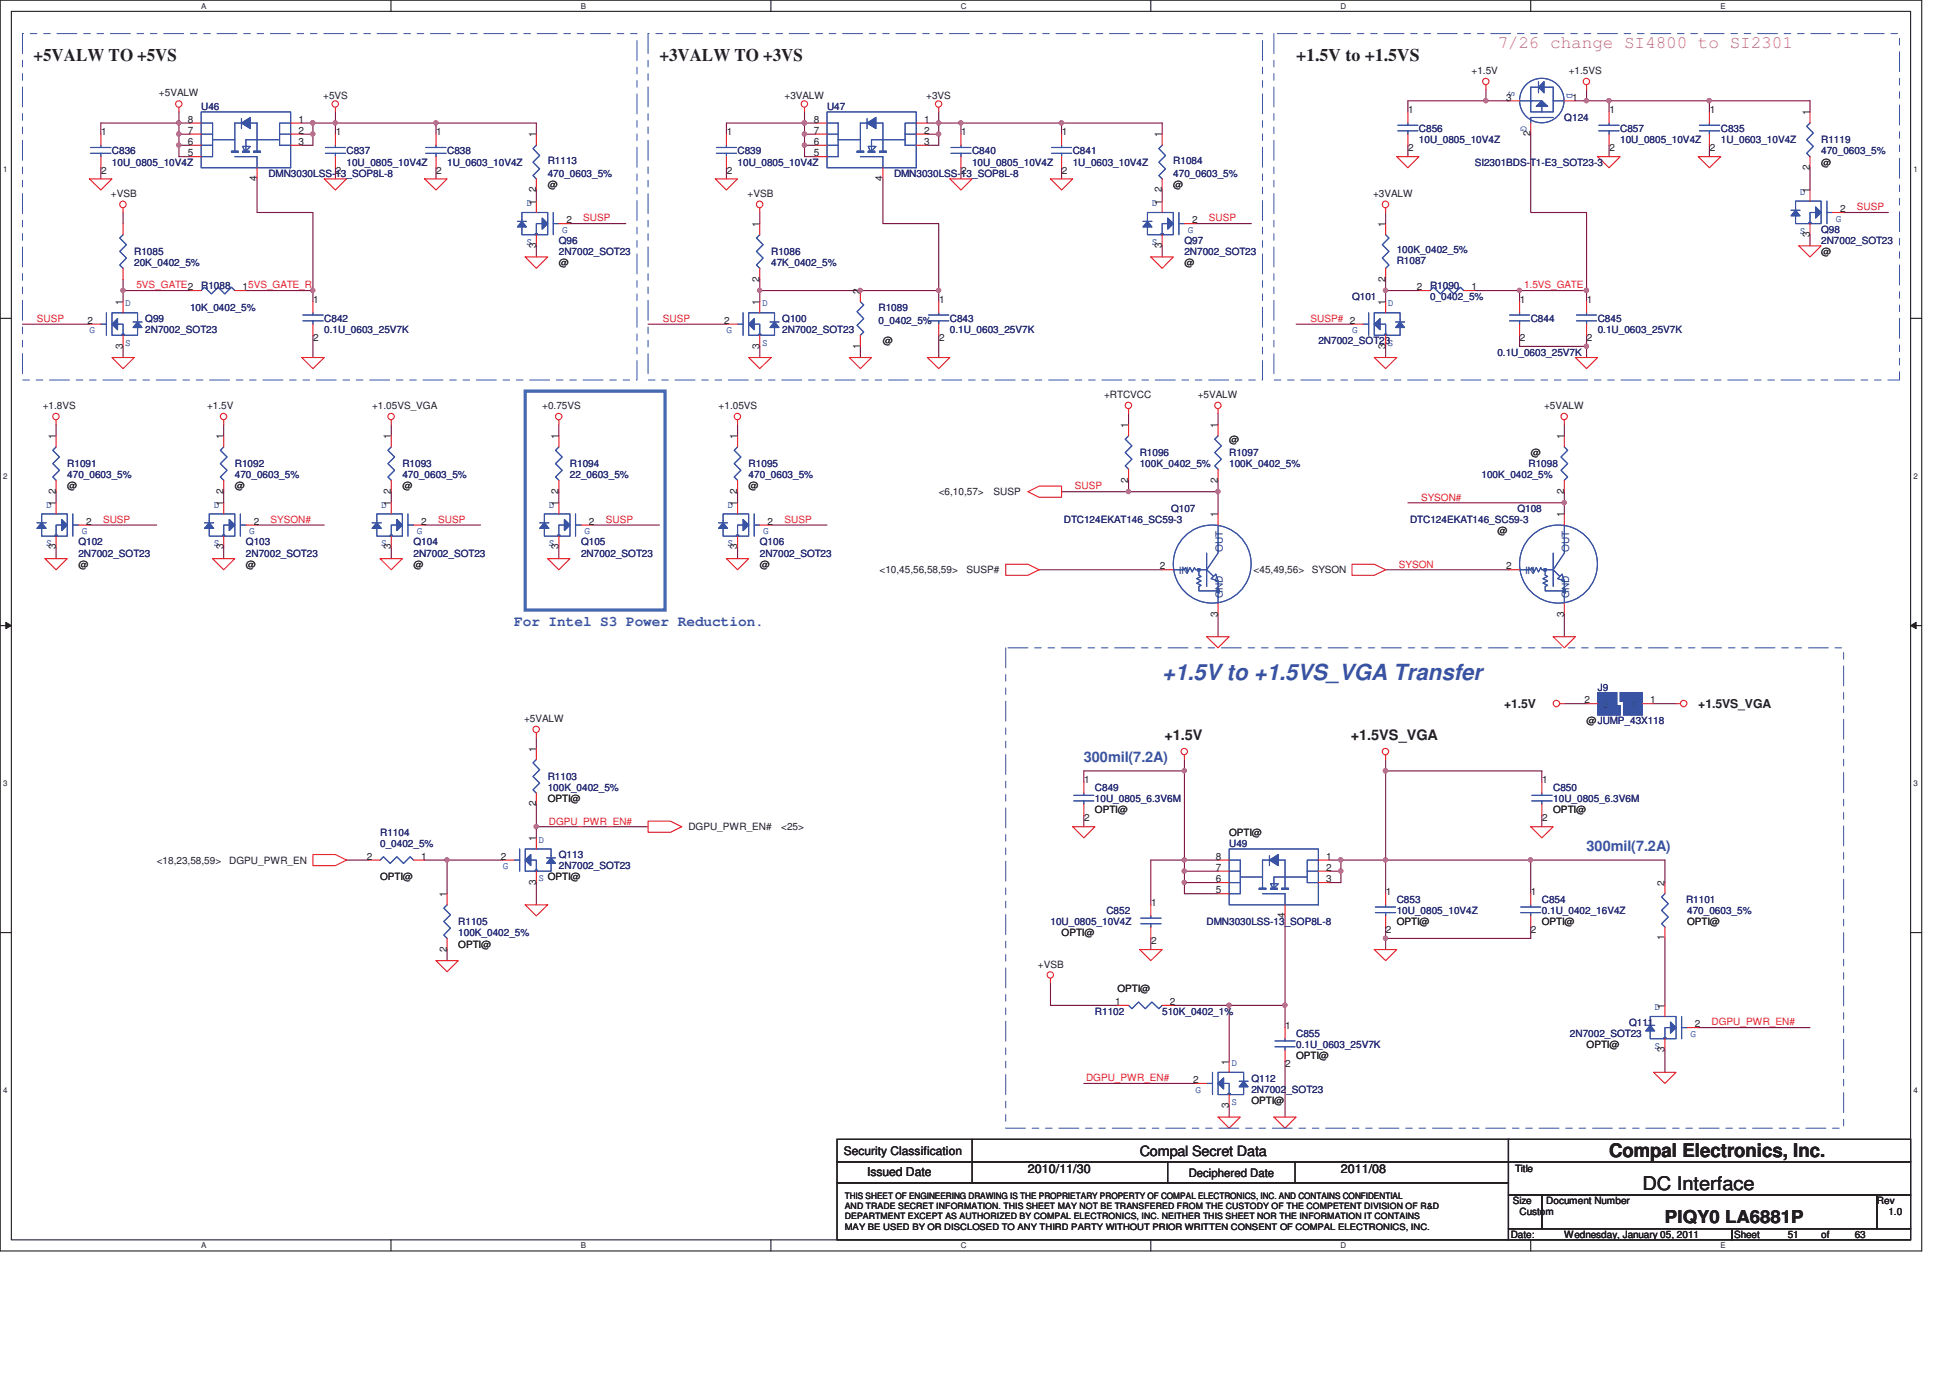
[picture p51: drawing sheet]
<svg xmlns="http://www.w3.org/2000/svg" width="297mm" height="210mm" viewBox="0 0 297 210" stroke-linecap="round" stroke-linejoin="round" font-family="sans-serif">
<defs><g id="words">
<text font-size="3.4" fill="#3953a4" x="177" y="103.5">+1.5V to +1.5VS_VGA Transfer</text>
<g font-size="2.9" fill="#231f20">
<text x="245.1" y="176.3">Compal Electronics, Inc.</text>
<text x="250.2" y="181.3">DC Interface</text>
</g>
<g font-size="2.7" fill="#231f20">
<text x="5.1" y="9.4">+5VALW TO +5VS</text>
<text x="100.5" y="9.4">+3VALW TO +3VS</text>
<text x="197.4" y="9.4">+1.5V to +1.5VS</text>
<text x="253.6" y="186.3">PIQY0 LA6881P</text>
</g>
<text font-size="2.7" fill="#b9529f" x="228.1" y="7.3">7/26 change SI4800 to SI2301</text>
<g font-size="2.2" fill="#3953a4">
<text x="78.3" y="95.5">For Intel S3 Power Reduction.</text>
<text x="165.1" y="116.1">300mil(7.2A)</text>
<text x="241.7" y="129.7">300mil(7.2A)</text>
</g>
<g font-size="2.2" fill="#231f20">
<text x="177.4" y="112.7">+1.5V</text>
<text x="205.8" y="112.7">+1.5VS_VGA</text>
<text x="173.6" y="176.1">Compal Secret Data</text>
</g>
<g font-size="1.9" fill="#231f20">
<text x="229.1" y="107.9">+1.5V</text>
<text x="258.7" y="107.9">+1.5VS_VGA</text>
<text x="132.1" y="179.2">Issued Date</text>
<text x="156.6" y="178.7">2010/11/30</text>
<text x="204.3" y="178.7">2011/08</text>
</g>
<g font-size="1.8" fill="#231f20">
<text x="128.5" y="175.9">Security Classification</text>
<text x="181.1" y="179.3">Deciphered Date</text>
</g>
<g font-size="1.5" fill="#231f20">
<text x="224.2" y="11.3">+1.5V</text>
<text x="239" y="11.3">+1.5VS</text>
<text x="24.2" y="14.7">+5VALW</text>
<text x="49.2" y="15">+5VS</text>
<text x="119.5" y="15">+3VALW</text>
<text x="141.1" y="15">+3VS</text>
<text x="214.5" y="17.2">1</text>
<text x="229.4" y="15.3">3</text>
<text x="239.5" y="15.3">1</text>
<text x="245.1" y="17.2">1</text>
<text x="260.4" y="17.2">1</text>
<text x="275.7" y="17.6" transform="rotate(-90 275.7 17.6)">1</text>
<text x="15.4" y="20.6">1</text>
<text x="28.6" y="22.1">6</text>
<text x="28.6" y="23.8">5</text>
<text x="28.6" y="20.4">7</text>
<text x="28.6" y="18.7">8</text>
<text x="45.5" y="22.1">3</text>
<text x="45.5" y="20.4">2</text>
<text x="45.5" y="18.7">1</text>
<text x="51.1" y="20.6">1</text>
<text x="66.5" y="20.6">1</text>
<text x="81.7" y="21" transform="rotate(-90 81.7 21)">1</text>
<text x="110.7" y="20.6">1</text>
<text x="123.9" y="22.1">6</text>
<text x="123.9" y="23.8">5</text>
<text x="123.9" y="20.4">7</text>
<text x="123.9" y="18.7">8</text>
<text x="140.8" y="22.1">3</text>
<text x="140.8" y="20.4">2</text>
<text x="140.8" y="18.7">1</text>
<text x="146.4" y="20.6">1</text>
<text x="161.8" y="20.6">1</text>
<text x="177" y="21" transform="rotate(-90 177 21)">1</text>
<text x="214.5" y="23">2</text>
<text x="233.1" y="20.8" transform="rotate(-90 233.1 20.8)">2</text>
<text x="245.1" y="23">2</text>
<text x="260.4" y="23">2</text>
<text x="15.4" y="26.5">2</text>
<text x="39.1" y="27.6" transform="rotate(-90 39.1 27.6)">4</text>
<text x="51.1" y="26.5">2</text>
<text x="66.5" y="26.5">2</text>
<text x="81.7" y="29.3" transform="rotate(-90 81.7 29.3)">2</text>
<text x="83.4" y="28.7">@</text>
<text x="110.7" y="26.5">2</text>
<text x="134.4" y="27.6" transform="rotate(-90 134.4 27.6)">4</text>
<text x="146.4" y="26.5">2</text>
<text x="161.8" y="26.5">2</text>
<text x="177" y="29.3" transform="rotate(-90 177 29.3)">2</text>
<text x="178.7" y="28.7">@</text>
<text x="275.7" y="29.5" transform="rotate(-90 275.7 29.5)">1</text>
<text x="275.7" y="25.9" transform="rotate(-90 275.7 25.9)">2</text>
<text x="277.4" y="25.3">@</text>
<text x="16.9" y="30">+VSB</text>
<text x="81.7" y="31.2" transform="rotate(-90 81.7 31.2)">1</text>
<text x="86.3" y="34">2</text>
<text x="113.9" y="30">+VSB</text>
<text x="115.7" y="34.6" transform="rotate(-90 115.7 34.6)">1</text>
<text x="177" y="31.2" transform="rotate(-90 177 31.2)">1</text>
<text x="181.6" y="34">2</text>
<text x="209.2" y="30">+3VALW</text>
<text x="211" y="34.6" transform="rotate(-90 211 34.6)">1</text>
<text x="280.3" y="32.3">2</text>
<text x="81.7" y="37.8" transform="rotate(-90 81.7 37.8)">3</text>
<text x="85.1" y="40.6">@</text>
<text x="177" y="37.8" transform="rotate(-90 177 37.8)">3</text>
<text x="180.4" y="40.6">@</text>
<text x="275.7" y="36.1" transform="rotate(-90 275.7 36.1)">3</text>
<text x="277.4" y="38.9">@</text>
<text x="18.7" y="46.5" transform="rotate(-90 18.7 46.5)">1</text>
<text x="37" y="44.2">15VS_GATE_R</text>
<text x="47.7" y="46.1">1</text>
<text x="115.7" y="46.5" transform="rotate(-90 115.7 46.5)">1</text>
<text x="115.7" y="42.9" transform="rotate(-90 115.7 42.9)">2</text>
<text x="131" y="44.8" transform="rotate(-90 131 44.8)">2</text>
<text x="143" y="46.1">1</text>
<text x="211" y="46.5" transform="rotate(-90 211 46.5)">1</text>
<text x="211" y="42.9" transform="rotate(-90 211 42.9)">2</text>
<text x="215.8" y="44.2">2</text>
<text x="224.2" y="44.2">1</text>
<text x="231.5" y="46.1">1</text>
<text x="241.7" y="46.1">1</text>
<text x="13.3" y="49.4">2</text>
<text x="18.7" y="53.1" transform="rotate(-90 18.7 53.1)">3</text>
<text x="47.7" y="52">2</text>
<text x="110.3" y="49.4">2</text>
<text x="115.7" y="53.1" transform="rotate(-90 115.7 53.1)">3</text>
<text x="131" y="53.1" transform="rotate(-90 131 53.1)">1</text>
<text x="134.5" y="52.5">@</text>
<text x="143" y="52">2</text>
<text x="211" y="53.1" transform="rotate(-90 211 53.1)">3</text>
<text x="231.5" y="52">2</text>
<text x="241.7" y="52">2</text>
<text x="6.5" y="62.4">+1.8VS</text>
<text x="31.5" y="62.4">+1.5V</text>
<text x="56.7" y="62.4">+1.05VS_VGA</text>
<text x="82.6" y="62.4">+0.75VS</text>
<text x="109.5" y="62.4">+1.05VS</text>
<text x="168.2" y="60.7">+RTCVCC</text>
<text x="171.9" y="65.2" transform="rotate(-90 171.9 65.2)">1</text>
<text x="182.5" y="60.7">+5VALW</text>
<text x="185.5" y="65.2" transform="rotate(-90 185.5 65.2)">1</text>
<text x="235.2" y="62.4">+5VALW</text>
<text x="8.5" y="66.9" transform="rotate(-90 8.5 66.9)">1</text>
<text x="34" y="66.9" transform="rotate(-90 34 66.9)">1</text>
<text x="59.6" y="66.9" transform="rotate(-90 59.6 66.9)">1</text>
<text x="85.1" y="66.9" transform="rotate(-90 85.1 66.9)">1</text>
<text x="112.3" y="66.9" transform="rotate(-90 112.3 66.9)">1</text>
<text x="187.2" y="67.5">@</text>
<text x="233.2" y="69.5">@</text>
<text x="238.2" y="66.9" transform="rotate(-90 238.2 66.9)">1</text>
<text x="8.5" y="77.1" transform="rotate(-90 8.5 77.1)">1</text>
<text x="8.5" y="75.2" transform="rotate(-90 8.5 75.2)">2</text>
<text x="10.2" y="74.6">@</text>
<text x="34" y="77.1" transform="rotate(-90 34 77.1)">1</text>
<text x="34" y="75.2" transform="rotate(-90 34 75.2)">2</text>
<text x="35.8" y="74.6">@</text>
<text x="59.6" y="77.1" transform="rotate(-90 59.6 77.1)">1</text>
<text x="59.6" y="75.2" transform="rotate(-90 59.6 75.2)">2</text>
<text x="61.3" y="74.6">@</text>
<text x="85.1" y="77.1" transform="rotate(-90 85.1 77.1)">1</text>
<text x="85.1" y="75.2" transform="rotate(-90 85.1 75.2)">2</text>
<text x="112.3" y="77.1" transform="rotate(-90 112.3 77.1)">1</text>
<text x="112.3" y="75.2" transform="rotate(-90 112.3 75.2)">2</text>
<text x="114" y="74.6">@</text>
<text x="143" y="75.5">&lt;6,10,57&gt;</text>
<text x="151.3" y="75.5">SUSP</text>
<text x="171.9" y="73.5" transform="rotate(-90 171.9 73.5)">2</text>
<text x="185.5" y="73.5" transform="rotate(-90 185.5 73.5)">2</text>
<text x="238.2" y="75.2" transform="rotate(-90 238.2 75.2)">2</text>
<text x="8.5" y="83.7" transform="rotate(-90 8.5 83.7)">3</text>
<text x="13.1" y="80">2</text>
<text x="34" y="83.7" transform="rotate(-90 34 83.7)">3</text>
<text x="38.6" y="80">2</text>
<text x="59.6" y="83.7" transform="rotate(-90 59.6 83.7)">3</text>
<text x="64.2" y="80">2</text>
<text x="85.1" y="83.7" transform="rotate(-90 85.1 83.7)">3</text>
<text x="89.7" y="80">2</text>
<text x="112.3" y="83.7" transform="rotate(-90 112.3 83.7)">3</text>
<text x="116.9" y="80">2</text>
<text x="185.5" y="78.8" transform="rotate(-90 185.5 78.8)">1</text>
<text x="228.1" y="81.4">@</text>
<text x="238.2" y="78.8" transform="rotate(-90 238.2 78.8)">1</text>
<text x="11.9" y="86.5">@</text>
<text x="37.5" y="86.5">@</text>
<text x="63" y="86.5">@</text>
<text x="115.7" y="86.5">@</text>
<text x="134" y="87.4">&lt;10,45,56,58,59&gt;</text>
<text x="147.2" y="87.4">SUSP#</text>
<text x="176.7" y="86.8">2</text>
<text x="191" y="87.4">&lt;45,49,56&gt;</text>
<text x="199.8" y="87.4">SYSON</text>
<text x="229.4" y="86.8">2</text>
<text x="185.5" y="94" transform="rotate(-90 185.5 94)">3</text>
<text x="238.2" y="94" transform="rotate(-90 238.2 94)">3</text>
<text x="241.3" y="107.2">2</text>
<text x="251.4" y="107.2">1</text>
<text x="79.8" y="110">+5VALW</text>
<text x="241.7" y="110.4">@JUMP_43X118</text>
<text x="81.7" y="114.6" transform="rotate(-90 81.7 114.6)">1</text>
<text x="165.1" y="119.3">1</text>
<text x="234.9" y="119.3">1</text>
<text x="81.7" y="122.9" transform="rotate(-90 81.7 122.9)">2</text>
<text x="83.4" y="122.3">OPTI@</text>
<text x="165.1" y="125.1">2</text>
<text x="166.8" y="123.9">OPTI@</text>
<text x="234.9" y="125.1">2</text>
<text x="236.6" y="123.9">OPTI@</text>
<text x="23.9" y="131.6">&lt;18,23,58,59&gt;</text>
<text x="34.9" y="131.6">DGPU_PWR_EN</text>
<text x="55.9" y="131">2</text>
<text x="64.2" y="131">1</text>
<text x="76.3" y="131">2</text>
<text x="81.7" y="128.2" transform="rotate(-90 81.7 128.2)">1</text>
<text x="104.9" y="126.5">DGPU_PWR_EN#</text>
<text x="119" y="126.5">&lt;25&gt;</text>
<text x="185.2" y="131">8</text>
<text x="187.2" y="127.4">OPTI@</text>
<text x="202" y="131">1</text>
<text x="57.9" y="134.2">OPTI@</text>
<text x="68.1" y="136.7" transform="rotate(-90 68.1 136.7)">1</text>
<text x="81.7" y="134.8" transform="rotate(-90 81.7 134.8)">3</text>
<text x="185.2" y="134.4">6</text>
<text x="185.2" y="136.1">5</text>
<text x="185.2" y="132.7">7</text>
<text x="202" y="134.4">3</text>
<text x="202" y="132.7">2</text>
<text x="211.1" y="136.4">1</text>
<text x="233.2" y="136.4">1</text>
<text x="253.6" y="135" transform="rotate(-90 253.6 135)">2</text>
<text x="161.7" y="142.7">OPTI@</text>
<text x="175.3" y="138">1</text>
<text x="175.3" y="143.8">2</text>
<text x="195.7" y="139.9" transform="rotate(-90 195.7 139.9)">4</text>
<text x="211.1" y="142.2">2</text>
<text x="212.8" y="141">OPTI@</text>
<text x="233.2" y="142.2">2</text>
<text x="234.9" y="141">OPTI@</text>
<text x="253.6" y="143.3" transform="rotate(-90 253.6 143.3)">1</text>
<text x="257" y="141">OPTI@</text>
<text x="68.1" y="145" transform="rotate(-90 68.1 145)">2</text>
<text x="69.8" y="144.4">OPTI@</text>
<text x="158.1" y="147.4">+VSB</text>
<text x="169.9" y="153.2">1</text>
<text x="170.2" y="151.2">OPTI@</text>
<text x="178.2" y="153.2">2</text>
<text x="253.6" y="153.7" transform="rotate(-90 253.6 153.7)">1</text>
<text x="195.8" y="156.8">1</text>
<text x="197.4" y="161.4">OPTI@</text>
<text x="241.7" y="159.7">OPTI@</text>
<text x="253.6" y="160.3" transform="rotate(-90 253.6 160.3)">3</text>
<text x="258.2" y="156.5">2</text>
<text x="181.8" y="165.1">2</text>
<text x="187.2" y="162.2" transform="rotate(-90 187.2 162.2)">1</text>
<text x="195.8" y="162.6">2</text>
<text x="187.2" y="168.8" transform="rotate(-90 187.2 168.8)">3</text>
<text x="190.6" y="168.2">OPTI@</text>
<text x="230.8" y="178.6">Title</text>
<text x="230.5" y="183.5">Size</text>
<text x="231.5" y="185.2">Custom</text>
<text x="235.5" y="183.5">Document Number</text>
<text x="285.9" y="183.5">Rev</text>
<text x="287.7" y="185.2">1.0</text>
<text x="230.1" y="188.6">Date:</text>
<text x="238.3" y="188.6">Wednesday, January 05, 2011</text>
<text x="264.2" y="188.6">Sheet</text>
<text x="272.3" y="188.6">51</text>
<text x="277.4" y="188.6">of</text>
<text x="282.5" y="188.6">63</text>
</g>
<g font-size="1.5" fill="#282973">
<text x="30.6" y="16.8">U46</text>
<text x="126" y="16.8">U47</text>
<text x="17.1" y="23.5">C836</text>
<text x="52.8" y="23.5">C837</text>
<text x="68.1" y="23.5">C838</text>
<text x="112.3" y="23.5">C839</text>
<text x="148.1" y="23.5">C840</text>
<text x="163.4" y="23.5">C841</text>
<text x="216.2" y="20.1">C856</text>
<text x="216.2" y="21.8">10U_0805_10V4Z</text>
<text x="238.3" y="18.5">Q124</text>
<text x="246.8" y="20.1">C857</text>
<text x="246.8" y="21.8">10U_0805_10V4Z</text>
<text x="262.1" y="20.1">C835</text>
<text x="262.1" y="21.8">1U_0603_10V4Z</text>
<text x="277.4" y="21.8">R1119</text>
<text x="277.4" y="23.5">470_0603_5%</text>
<text x="17.1" y="25.3">10U_0805_10V4Z</text>
<text x="40.9" y="27">DMN3030LSS-13_SOP8L-8</text>
<text x="52.8" y="25.3">10U_0805_10V4Z</text>
<text x="68.1" y="25.3">1U_0603_10V4Z</text>
<text x="83.4" y="24.9">R1113</text>
<text x="83.4" y="27">470_0603_5%</text>
<text x="112.3" y="25.3">10U_0805_10V4Z</text>
<text x="136.2" y="27">DMN3030LSS-13_SOP8L-8</text>
<text x="148.1" y="25.3">10U_0805_10V4Z</text>
<text x="163.4" y="25.3">1U_0603_10V4Z</text>
<text x="178.7" y="24.9">R1084</text>
<text x="178.7" y="27">470_0603_5%</text>
<text x="224.7" y="25.3">SI2301BDS-T1-E3_SOT23-3</text>
<text x="277.4" y="35.5">Q98</text>
<text x="20.4" y="38.9">R1085</text>
<text x="20.4" y="40.6">20K_0402_5%</text>
<text x="85.1" y="37.2">Q96</text>
<text x="85.1" y="38.9">2N7002_SOT23</text>
<text x="117.5" y="38.9">R1086</text>
<text x="117.5" y="40.6">47K_0402_5%</text>
<text x="180.4" y="37.2">Q97</text>
<text x="180.4" y="38.9">2N7002_SOT23</text>
<text x="212.8" y="40.2">R1087</text>
<text x="212.8" y="38.5">100K_0402_5%</text>
<text x="277.4" y="37.2">2N7002_SOT23</text>
<text x="29" y="47.4">10K_0402_5%</text>
<text x="30.6" y="44">R1088</text>
<text x="133.8" y="47.4">R1089</text>
<text x="205.9" y="45.7">Q101</text>
<text x="217.8" y="44">R1090</text>
<text x="217.8" y="45.7">0_0402_5%</text>
<text x="22.1" y="49.1">Q99</text>
<text x="22.1" y="50.8">2N7002_SOT23</text>
<text x="49.4" y="49.1">C842</text>
<text x="49.4" y="50.8">0.1U_0603_25V7K</text>
<text x="119.2" y="49.1">Q100</text>
<text x="119.2" y="50.8">2N7002_SOT23</text>
<text x="133.8" y="49.4">0_0402_5%</text>
<text x="144.7" y="49.1">C843</text>
<text x="144.7" y="50.8">0.1U_0603_25V7K</text>
<text x="200.8" y="52.5">2N7002_SOT23S</text>
<text x="233.2" y="49.1">C844</text>
<text x="243.4" y="49.1">C845</text>
<text x="243.4" y="50.8">0.1U_0603_25V7K</text>
<text x="228.1" y="54.2">0.1U_0603_25V7K</text>
<text x="10.2" y="71.2">R1091</text>
<text x="35.8" y="71.2">R1092</text>
<text x="61.3" y="71.2">R1093</text>
<text x="86.8" y="71.2">R1094</text>
<text x="114" y="71.2">R1095</text>
<text x="173.6" y="69.5">R1096</text>
<text x="173.6" y="71.2">100K_0402_5%</text>
<text x="187.2" y="69.5">R1097</text>
<text x="187.2" y="71.2">100K_0402_5%</text>
<text x="232.8" y="71.2">R1098</text>
<text x="10.2" y="72.9">470_0603_5%</text>
<text x="35.8" y="72.9">470_0603_5%</text>
<text x="61.3" y="72.9">470_0603_5%</text>
<text x="86.8" y="72.9">22_0603_5%</text>
<text x="114" y="72.9">470_0603_5%</text>
<text x="225.7" y="72.9">100K_0402_5%</text>
<text x="11.9" y="83.1">Q102</text>
<text x="37.5" y="83.1">Q103</text>
<text x="63" y="83.1">Q104</text>
<text x="88.5" y="83.1">Q105</text>
<text x="115.7" y="83.1">Q106</text>
<text x="162" y="79.7">DTC124EKAT146_SC59-3</text>
<text x="178.4" y="78">Q107</text>
<text x="214.8" y="79.7">DTC124EKAT146_SC59-3</text>
<text x="231.1" y="78">Q108</text>
<text x="11.9" y="84.8">2N7002_SOT23</text>
<text x="37.5" y="84.8">2N7002_SOT23</text>
<text x="63" y="84.8">2N7002_SOT23</text>
<text x="88.5" y="84.8">2N7002_SOT23</text>
<text x="115.7" y="84.8">2N7002_SOT23</text>
<text x="243.4" y="105.2">J9</text>
<text x="83.4" y="118.9">R1103</text>
<text x="83.4" y="120.6">100K_0402_5%</text>
<text x="166.8" y="120.6">C849</text>
<text x="166.8" y="122.3">10U_0805_6.3V6M</text>
<text x="236.6" y="120.6">C850</text>
<text x="236.6" y="122.3">10U_0805_6.3V6M</text>
<text x="57.9" y="127.4">R1104</text>
<text x="57.9" y="129.1">0_0402_5%</text>
<text x="85.1" y="130.8">Q113</text>
<text x="187.2" y="129.1">U49</text>
<text x="85.1" y="132.5">2N7002_SOT23</text>
<text x="212.8" y="137.6">C853</text>
<text x="234.9" y="137.6">C854</text>
<text x="256.8" y="137.6">R1101</text>
<text x="69.8" y="141">R1105</text>
<text x="69.8" y="142.7">100K_0402_5%</text>
<text x="160" y="141">10U_0805_10V4Z</text>
<text x="168.5" y="139.3">C852</text>
<text x="183.8" y="141">DMN3030LSS-13_SOP8L-8</text>
<text x="212.8" y="139.3">10U_0805_10V4Z</text>
<text x="234.9" y="139.3">0.1U_0402_16V4Z</text>
<text x="257" y="139.3">470_0603_5%</text>
<text x="166.8" y="154.6">R1102</text>
<text x="177" y="154.6">510K_0402_1%</text>
<text x="197.4" y="158">C855</text>
<text x="197.4" y="159.7">0.1U_0603_25V7K</text>
<text x="239.1" y="158">2N7002_SOT23</text>
<text x="248.2" y="156.3">Q111</text>
<text x="190.6" y="164.8">Q112</text>
<text x="190.6" y="166.5">2N7002_SOT23</text>
</g>
<g font-size="1.5" fill="#3953a4">
<text x="229.8" y="13.8" transform="rotate(90 229.8 13.8)">S</text>
<text x="238.7" y="14.1" transform="rotate(90 238.7 14.1)">D</text>
<text x="231.7" y="19.3" transform="rotate(90 231.7 19.3)">G</text>
<text x="274.2" y="29.7">D</text>
<text x="80.2" y="31.4">D</text>
<text x="85.6" y="35.5">G</text>
<text x="175.5" y="31.4">D</text>
<text x="180.9" y="35.5">G</text>
<text x="274.2" y="35.6">S</text>
<text x="279.7" y="33.8">G</text>
<text x="80.2" y="37.3">S</text>
<text x="175.5" y="37.3">S</text>
<text x="19.1" y="46.7">D</text>
<text x="116.1" y="46.7">D</text>
<text x="211.4" y="46.7">D</text>
<text x="13.6" y="50.8">G</text>
<text x="19.1" y="52.7">S</text>
<text x="110.7" y="50.8">G</text>
<text x="116.1" y="52.7">S</text>
<text x="205.9" y="50.8">G</text>
<text x="7" y="77.3">D</text>
<text x="32.6" y="77.3">D</text>
<text x="58.1" y="77.3">D</text>
<text x="83.6" y="77.3">D</text>
<text x="110.8" y="77.3">D</text>
<text x="7" y="83.3">S</text>
<text x="12.4" y="81.4">G</text>
<text x="32.6" y="83.3">S</text>
<text x="38" y="81.4">G</text>
<text x="58.1" y="83.3">S</text>
<text x="63.5" y="81.4">G</text>
<text x="83.6" y="83.3">S</text>
<text x="89" y="81.4">G</text>
<text x="110.8" y="83.3">S</text>
<text x="116.2" y="81.4">G</text>
<text x="82" y="128.4">D</text>
<text x="76.6" y="132.5">G</text>
<text x="82" y="134.3">S OPTI@</text>
<text x="252" y="153.9">D</text>
<text x="252" y="159.8">S</text>
<text x="257.5" y="158">G</text>
<text x="182.1" y="166.5">G</text>
<text x="187.6" y="162.4">D</text>
<text x="187.6" y="168.4">S</text>
</g>
<g font-size="1.5" fill="#ed2024">
<text x="88.9" y="33.7">SUSP</text>
<text x="184.1" y="33.7">SUSP</text>
<text x="282.9" y="32">SUSP</text>
<text x="20.8" y="43.9">5VS_GATE2</text>
<text x="232.2" y="43.9">1.5VS_GATE</text>
<text x="5.6" y="49.1">SUSP</text>
<text x="101" y="49.1">SUSP</text>
<text x="199.6" y="49.1">SUSP# 2</text>
<text x="163.7" y="74.6">SUSP</text>
<text x="216.5" y="76.3">SYSON#</text>
<text x="15.7" y="79.7">SUSP</text>
<text x="41.2" y="79.7">SYSON#</text>
<text x="66.8" y="79.7">SUSP</text>
<text x="92.3" y="79.7">SUSP</text>
<text x="119.5" y="79.7">SUSP</text>
<text x="213.1" y="86.5">SYSON</text>
<text x="83.6" y="125.6">DGPU_PWR_EN#</text>
<text x="260.7" y="156.2">DGPU_PWR_EN#</text>
<text x="165.4" y="164.8">DGPU_PWR_EN#</text>
</g>
<g font-size="1.5" fill="#1d437e">
<text x="179.6" y="87.5">IN</text>
<text x="186.3" y="84.1" transform="rotate(-90 186.3 84.1)">OUT</text>
<text x="232.3" y="87.5">IN</text>
<text x="239" y="84.1" transform="rotate(-90 239 84.1)">OUT</text>
<text x="186.3" y="91.1" transform="rotate(-90 186.3 91.1)">GND</text>
<text x="239" y="91.1" transform="rotate(-90 239 91.1)">GND</text>
</g>
<g font-size="1.4" fill="#231f20">
<text x="128.7" y="182.7">THIS SHEET OF ENGINEERING DRAWING IS THE PROPRIETARY PROPERTY OF COMPAL ELECTRONICS, INC. AND CONTAINS CONFIDENTIAL</text>
<text x="128.7" y="187.4">MAY BE USED BY OR DISCLOSED TO ANY THIRD PARTY WITHOUT PRIOR WRITTEN CONSENT OF COMPAL ELECTRONICS, INC.</text>
</g>
<g font-size="1.3" fill="#231f20">
<text x="128.7" y="184.2">AND TRADE SECRET INFORMATION. THIS SHEET MAY NOT BE TRANSFERED FROM THE CUSTODY OF THE COMPETENT DIVISION OF R&amp;D</text>
<text x="128.7" y="185.8">DEPARTMENT EXCEPT AS AUTHORIZED BY COMPAL ELECTRONICS, INC. NEITHER THIS SHEET NOR THE INFORMATION IT CONTAINS</text>
</g>
<g font-size="1.2" fill="#231f20">
<text x="30.6" y="1.3">A</text>
<text x="88.5" y="1.3">B</text>
<text x="146.3" y="1.3">C</text>
<text x="204.2" y="1.3">D</text>
<text x="262.1" y="1.3">E</text>
<text x=".5" y="26.2">1</text>
<text x="291.5" y="26.2">1</text>
<text x=".5" y="73">2</text>
<text x="291.5" y="73">2</text>
<text x=".5" y="119.8">3</text>
<text x="291.5" y="119.8">3</text>
<text x=".5" y="166.6">4</text>
<text x="291.5" y="166.6">4</text>
<text x="30.6" y="190.2">A</text>
<text x="88.5" y="190.2">B</text>
<text x="146.3" y="190.2">C</text>
<text x="204.2" y="190.2">D</text>
<text x="262.1" y="190.2">E</text>
</g>
</g></defs>
<path d="M0 0h292.7v190.6h-292.7zM1.7 1.7h289.3v187.2h-289.3z" fill="none" stroke="#231f20" stroke-width=".17"/>
<g fill="#fff">
<path d="M30.6 .2h.8v1.4h-.8z"/>
<path d="M30.6 189.1h.8v1.4h-.8z"/>
</g>
<path d="M59.6 0v1.7M59.6 188.9v1.7" fill="none" stroke="#231f20" stroke-width=".17"/>
<g fill="#fff">
<path d="M88.5 .2h.7v1.4h-.7z"/>
<path d="M88.5 189.1h.7v1.4h-.7z"/>
</g>
<path d="M117.4 0v1.7M117.4 188.9v1.7" fill="none" stroke="#231f20" stroke-width=".17"/>
<g fill="#fff">
<path d="M146.3 .2h.9v1.4h-.9z"/>
<path d="M146.3 189.1h.9v1.4h-.9z"/>
</g>
<path d="M175.3 0v1.7M175.3 188.9v1.7" fill="none" stroke="#231f20" stroke-width=".17"/>
<g fill="#fff">
<path d="M204.2 .2h.9v1.4h-.9z"/>
<path d="M204.2 189.1h.9v1.4h-.9z"/>
</g>
<path d="M233.2 0v1.7M233.2 188.9v1.7" fill="none" stroke="#231f20" stroke-width=".17"/>
<g fill="#fff">
<path d="M262.1 .2h.7v1.4h-.7z"/>
<path d="M262.1 189.1h.7v1.4h-.7z"/>
<path d="M.5 25.1h.6v1.4h-.6z"/>
<path d="M291.5 25.1h.6v1.4h-.6z"/>
<path d="M.5 71.9h.6v1.3h-.6z"/>
<path d="M291.5 71.9h.6v1.3h-.6z"/>
</g>
<path d="M0 48.5h1.7M291 48.5h1.7" fill="none" stroke="#231f20" stroke-width=".17"/>
<g fill="#fff">
<path d="M.5 118.7h.6v1.4h-.6z"/>
<path d="M291.5 118.7h.6v1.4h-.6z"/>
</g>
<path d="M0 95.3h1.7M291 95.3h1.7" fill="none" stroke="#231f20" stroke-width=".17"/>
<path d="M.9 94.8l.8 .5-.8 .5z" fill="#231f20"/>
<path d="M.9 94.8l.8 .5-.8 .5z" fill="none" stroke="#231f20" stroke-width=".15"/>
<path d="M291 95.3l.9-.5v1z" fill="#231f20"/>
<path d="M291 95.3l.9-.5v1z" fill="none" stroke="#231f20" stroke-width=".15"/>
<g fill="#fff">
<path d="M.5 165.5h.6v1.3h-.6z"/>
<path d="M291.5 165.5h.6v1.3h-.6z"/>
</g>
<path d="M0 142.1h1.7M291 142.1h1.7" fill="none" stroke="#231f20" stroke-width=".17"/>
<path d="M81.7 18.8v1.6M141.3 18.8h1.7M27.3 22.1h1.7M46 22.1h1.7M66.4 25.6v1.7M81.7 37.5v1.7M81.7 29v1.6M86.8 34.1h8.5M141.3 22.1h1.7" fill="none" stroke="#7f1442" stroke-width=".17"/>
<circle cx="143" cy="18.7" r=".32" fill="#b9529f"/>
<circle cx="143" cy="18.7" r=".32" fill="none" stroke="#b9529f" stroke-width=".17"/>
<path d="M47.7 18.7h3.4M27.3 23.9h1.7" fill="none" stroke="#7f1442" stroke-width=".17"/>
<circle cx="47.6" cy="18.7" r=".32" fill="#b9529f"/>
<circle cx="47.6" cy="18.7" r=".32" fill="none" stroke="#b9529f" stroke-width=".17"/>
<path d="M143 18.7v1.7M122.6 22.1h1.6" fill="none" stroke="#7f1442" stroke-width=".17"/>
<circle cx="122.5" cy="22.1" r=".32" fill="#b9529f"/>
<circle cx="122.5" cy="22.1" r=".32" fill="none" stroke="#b9529f" stroke-width=".17"/>
<path d="M122.6 20.4h1.6M47.7 44.3v1.7" fill="none" stroke="#7f1442" stroke-width=".17"/>
<circle cx="47.6" cy="44.3" r=".32" fill="#b9529f"/>
<circle cx="47.6" cy="44.3" r=".32" fill="none" stroke="#b9529f" stroke-width=".17"/>
<path d="M27.3 18.8h1.7M122.6 17.1v1.7M122.6 22.1v1.8h1.6M47.7 51.1v3.4" fill="none" stroke="#7f1442" stroke-width=".17"/>
<circle cx="27.2" cy="18.7" r=".32" fill="#b9529f"/>
<circle cx="27.2" cy="18.7" r=".32" fill="none" stroke="#b9529f" stroke-width=".17"/>
<path d="M141.3 20.4h1.7" fill="none" stroke="#7f1442" stroke-width=".17"/>
<circle cx="143" cy="20.4" r=".32" fill="#b9529f"/>
<circle cx="143" cy="20.4" r=".32" fill="none" stroke="#b9529f" stroke-width=".17"/>
<path d="M15.4 18.7v1.7M47.7 18.7v1.7h-1.7M143 17.1v1.6M177 18.8v1.6M177 37.5v1.7M177 29v1.6M182.1 34.1h8.5M3.4 49.4h10.2M18.8 44.3v1.7" fill="none" stroke="#7f1442" stroke-width=".17"/>
<circle cx="47.6" cy="18.7" r=".32" fill="#b9529f"/>
<circle cx="47.6" cy="18.7" r=".32" fill="none" stroke="#b9529f" stroke-width=".17"/>
<path d="M51.1 18.7h15.3" fill="none" stroke="#7f1442" stroke-width=".17"/>
<circle cx="66.4" cy="18.7" r=".32" fill="#b9529f"/>
<circle cx="66.4" cy="18.7" r=".32" fill="none" stroke="#b9529f" stroke-width=".17"/>
<circle cx="51.1" cy="18.7" r=".32" fill="#b9529f"/>
<circle cx="51.1" cy="18.7" r=".32" fill="none" stroke="#b9529f" stroke-width=".17"/>
<path d="M27.3 20.4v1.7" fill="none" stroke="#7f1442" stroke-width=".17"/>
<circle cx="27.2" cy="20.4" r=".32" fill="#b9529f"/>
<circle cx="27.2" cy="20.4" r=".32" fill="none" stroke="#b9529f" stroke-width=".17"/>
<path d="M27.3 22.1v1.8" fill="none" stroke="#7f1442" stroke-width=".17"/>
<circle cx="27.2" cy="22.1" r=".32" fill="#b9529f"/>
<circle cx="27.2" cy="22.1" r=".32" fill="none" stroke="#b9529f" stroke-width=".17"/>
<path d="M46 18.8h1.7M51.1 17.1v3.3M81.7 18.8h-15.3v1.6M27.3 20.4h1.7M47.7 20.4v1.7M51.1 25.6v1.7" fill="none" stroke="#7f1442" stroke-width=".17"/>
<circle cx="47.6" cy="20.4" r=".32" fill="#b9529f"/>
<circle cx="47.6" cy="20.4" r=".32" fill="none" stroke="#b9529f" stroke-width=".17"/>
<g fill="none" stroke="#7f1442" stroke-width=".17">
<path d="M146.4 18.8v1.6M177 18.8h-15.3v1.6M146.4 25.6v1.7M161.7 25.6v1.7M98.7 49.4h12M115.7 52.8v1.7M115.7 44.3v1.7M143 51.1v3.4M8.5 64.7v1.7M8.5 74.9v1.7M34.1 64.7v1.7M34.1 74.9v1.7"/>
<path d="M59.6 64.7v1.7M59.6 74.9v1.7M8.5 83.4v1.7M13.6 80h10.3M34.1 83.4v1.7M39.2 80h10.2M59.6 83.4v1.7M64.7 80h8.5M85.1 83.4v1.7M90.2 80h10.3"/>
</g>
<circle cx="161.7" cy="18.7" r=".32" fill="#b9529f"/>
<circle cx="161.7" cy="18.7" r=".32" fill="none" stroke="#b9529f" stroke-width=".17"/>
<path d="M110.7 18.8v1.6M122.6 18.8h1.6M110.7 25.6v1.7" fill="none" stroke="#7f1442" stroke-width=".17"/>
<circle cx="122.5" cy="18.7" r=".32" fill="#b9529f"/>
<circle cx="122.5" cy="18.7" r=".32" fill="none" stroke="#b9529f" stroke-width=".17"/>
<path d="M131.1 44.3h11.9" fill="none" stroke="#7f1442" stroke-width=".17"/>
<circle cx="131" cy="44.3" r=".32" fill="#b9529f"/>
<circle cx="131" cy="44.3" r=".32" fill="none" stroke="#b9529f" stroke-width=".17"/>
<path d="M15.4 18.7h11.9M27.3 17.1v1.6M27.3 18.7v1.7M110.7 18.7h11.9v1.7M15.4 25.6v1.7M18.8 32.4v1.7M115.7 32.4v1.7M18.8 42.6v1.7M18.8 52.8v1.7M115.7 42.6v1.7" fill="none" stroke="#7f1442" stroke-width=".17"/>
<circle cx="122.5" cy="18.7" r=".32" fill="#b9529f"/>
<circle cx="122.5" cy="18.7" r=".32" fill="none" stroke="#b9529f" stroke-width=".17"/>
<path d="M146.4 18.7h15.3" fill="none" stroke="#7f1442" stroke-width=".17"/>
<circle cx="146.4" cy="18.7" r=".32" fill="#b9529f"/>
<circle cx="146.4" cy="18.7" r=".32" fill="none" stroke="#b9529f" stroke-width=".17"/>
<path d="M143 18.7h3.4M122.6 20.4v1.7M143 20.4v1.7" fill="none" stroke="#7f1442" stroke-width=".17"/>
<circle cx="122.5" cy="20.4" r=".32" fill="#b9529f"/>
<circle cx="122.5" cy="20.4" r=".32" fill="none" stroke="#b9529f" stroke-width=".17"/>
<path d="M18.8 44.3h10.2M143 44.3v1.7" fill="none" stroke="#7f1442" stroke-width=".17"/>
<circle cx="18.7" cy="44.3" r=".32" fill="#b9529f"/>
<circle cx="18.7" cy="44.3" r=".32" fill="none" stroke="#b9529f" stroke-width=".17"/>
<path d="M115.7 44.3h15.4M131.1 52.8v1.7" fill="none" stroke="#7f1442" stroke-width=".17"/>
<circle cx="115.7" cy="44.3" r=".32" fill="#b9529f"/>
<circle cx="115.7" cy="44.3" r=".32" fill="none" stroke="#b9529f" stroke-width=".17"/>
<path d="M112.3 64.7v1.7M112.3 74.9v1.7M161.7 74.9h10.2M171.9 74.9h13.6M171.9 73.2v1.7M171.9 63v1.7M185.5 63v1.7M112.3 83.4v1.7M117.5 80h8.5M185.5 93.6v3.4" fill="none" stroke="#7f1442" stroke-width=".17"/>
<circle cx="185.5" cy="74.9" r=".32" fill="#b9529f"/>
<circle cx="185.5" cy="74.9" r=".32" fill="none" stroke="#b9529f" stroke-width=".17"/>
<circle cx="171.9" cy="74.9" r=".32" fill="#b9529f"/>
<circle cx="171.9" cy="74.9" r=".32" fill="none" stroke="#b9529f" stroke-width=".17"/>
<path d="M185.5 73.2v5.1M214.5 76.6h23.8v1.7M238.3 74.9v1.7M158.3 86.8h18.7" fill="none" stroke="#7f1442" stroke-width=".17"/>
<circle cx="238.3" cy="76.6" r=".32" fill="#b9529f"/>
<circle cx="238.3" cy="76.6" r=".32" fill="none" stroke="#b9529f" stroke-width=".17"/>
<path d="M47.7 32.4v11.9h-10.2M85.1 74.9v1.7M85.1 64.7v1.7M238.3 64.7v1.7M211.1 86.8h18.7M238.3 93.6v3.4M98.7 126h-17v1.7" fill="none" stroke="#7f1442" stroke-width=".17"/>
<circle cx="81.7" cy="126" r=".32" fill="#b9529f"/>
<circle cx="81.7" cy="126" r=".32" fill="none" stroke="#b9529f" stroke-width=".17"/>
<path d="M76.6 131.1h-8.5v5.1M81.7 134.5v3.4" fill="none" stroke="#7f1442" stroke-width=".17"/>
<circle cx="68.1" cy="131" r=".32" fill="#b9529f"/>
<circle cx="68.1" cy="131" r=".32" fill="none" stroke="#b9529f" stroke-width=".17"/>
<path d="M81.7 112.3v1.7M180.4 117.5h-15.3v1.7M238.3 107.2h3.4M251.9 107.2h3.4M52.8 131.1h3.4M81.7 122.6v3.4M165.1 124.2v1.8M202.6 132.8h1.7v1.7M68.1 144.7v1.7M160 149.8v3.4" fill="none" stroke="#7f1442" stroke-width=".17"/>
<circle cx="204.2" cy="132.7" r=".32" fill="#b9529f"/>
<circle cx="204.2" cy="132.7" r=".32" fill="none" stroke="#b9529f" stroke-width=".17"/>
<path d="M195.7 153.2v3.4" fill="none" stroke="#7f1442" stroke-width=".17"/>
<circle cx="195.7" cy="153.2" r=".32" fill="#b9529f"/>
<circle cx="195.7" cy="153.2" r=".32" fill="none" stroke="#b9529f" stroke-width=".17"/>
<path d="M180.4 117.5v13.6h-5.1v6.8M195.7 139.6v13.6M204.3 131.1h6.8v5.1M233.2 131.1v5.1M175.3 143v1.7M233.2 141.3v1.7h-22.1v1.7M195.7 161.7v8.5" fill="none" stroke="#7f1442" stroke-width=".17"/>
<circle cx="211" cy="143" r=".32" fill="#b9529f"/>
<circle cx="211" cy="143" r=".32" fill="none" stroke="#b9529f" stroke-width=".17"/>
<path d="M211.1 131.1h42.5M211.1 141.3v1.7" fill="none" stroke="#7f1442" stroke-width=".17"/>
<circle cx="233.1" cy="131" r=".32" fill="#b9529f"/>
<circle cx="233.1" cy="131" r=".32" fill="none" stroke="#b9529f" stroke-width=".17"/>
<circle cx="211" cy="131" r=".32" fill="#b9529f"/>
<circle cx="211" cy="131" r=".32" fill="none" stroke="#b9529f" stroke-width=".17"/>
<path d="M180.4 134.5v1.7M160 153.2h10.2M253.6 143v10.2M253.6 160v3.4" fill="none" stroke="#7f1442" stroke-width=".17"/>
<circle cx="180.4" cy="134.5" r=".32" fill="#b9529f"/>
<circle cx="180.4" cy="134.5" r=".32" fill="none" stroke="#b9529f" stroke-width=".17"/>
<path d="M253.6 131.1v3.4M187.2 153.2h8.5" fill="none" stroke="#7f1442" stroke-width=".17"/>
<circle cx="187.2" cy="153.2" r=".32" fill="#b9529f"/>
<circle cx="187.2" cy="153.2" r=".32" fill="none" stroke="#b9529f" stroke-width=".17"/>
<path d="M185.5 131.1h-5.1v1.7h5.1" fill="none" stroke="#7f1442" stroke-width=".17"/>
<circle cx="180.4" cy="131" r=".32" fill="#b9529f"/>
<circle cx="180.4" cy="131" r=".32" fill="none" stroke="#b9529f" stroke-width=".17"/>
<path d="M180.4 132.8v1.7h5.1" fill="none" stroke="#7f1442" stroke-width=".17"/>
<circle cx="180.4" cy="132.7" r=".32" fill="#b9529f"/>
<circle cx="180.4" cy="132.7" r=".32" fill="none" stroke="#b9529f" stroke-width=".17"/>
<path d="M180.4 136.2h5.1M202.6 131.1h1.7v1.7" fill="none" stroke="#7f1442" stroke-width=".17"/>
<circle cx="204.2" cy="131" r=".32" fill="#b9529f"/>
<circle cx="204.2" cy="131" r=".32" fill="none" stroke="#b9529f" stroke-width=".17"/>
<path d="M211.1 117.5v13.6M202.6 134.5h1.7M165.1 165.1h17" fill="none" stroke="#7f1442" stroke-width=".17"/>
<circle cx="211" cy="117.4" r=".32" fill="#b9529f"/>
<circle cx="211" cy="117.4" r=".32" fill="none" stroke="#b9529f" stroke-width=".17"/>
<path d="M180.4 115.7v1.8" fill="none" stroke="#7f1442" stroke-width=".17"/>
<circle cx="180.4" cy="117.4" r=".32" fill="#b9529f"/>
<circle cx="180.4" cy="117.4" r=".32" fill="none" stroke="#b9529f" stroke-width=".17"/>
<path d="M211.1 115.7v1.8h23.8M258.7 156.6h17" fill="none" stroke="#7f1442" stroke-width=".17"/>
<circle cx="211" cy="117.4" r=".32" fill="#b9529f"/>
<circle cx="211" cy="117.4" r=".32" fill="none" stroke="#b9529f" stroke-width=".17"/>
<path d="M226.4 13.6v1.8M241.7 15.4h3.4M234.9 117.5v1.7M234.9 124.2v1.8M178.7 153.2h8.5v8.5M187.2 168.5v1.7" fill="none" stroke="#7f1442" stroke-width=".17"/>
<circle cx="245.1" cy="15.3" r=".32" fill="#b9529f"/>
<circle cx="245.1" cy="15.3" r=".32" fill="none" stroke="#b9529f" stroke-width=".17"/>
<circle cx="241.7" cy="15.3" r=".32" fill="#b9529f"/>
<circle cx="241.7" cy="15.3" r=".32" fill="none" stroke="#b9529f" stroke-width=".17"/>
<path d="M241.7 13.6v1.8M245.1 15.4h15.3M211.1 32.4v1.7M211.1 42.6v3.4M231.5 52.8h10.2v1.7" fill="none" stroke="#7f1442" stroke-width=".17"/>
<circle cx="241.7" cy="52.8" r=".32" fill="#b9529f"/>
<circle cx="241.7" cy="52.8" r=".32" fill="none" stroke="#b9529f" stroke-width=".17"/>
<path d="M241.7 51.1v1.7M241.7 44.3h-10.2v1.7" fill="none" stroke="#7f1442" stroke-width=".17"/>
<circle cx="241.7" cy="44.3" r=".32" fill="#b9529f"/>
<circle cx="241.7" cy="44.3" r=".32" fill="none" stroke="#b9529f" stroke-width=".17"/>
<circle cx="231.5" cy="44.3" r=".32" fill="#b9529f"/>
<circle cx="231.5" cy="44.3" r=".32" fill="none" stroke="#b9529f" stroke-width=".17"/>
<path d="M226.4 15.4h3.4M260.4 15.4v1.7M233.2 20.4v12h8.5M245.1 22.1v1.8M260.4 22.1v1.8M231.5 51.1v1.7" fill="none" stroke="#7f1442" stroke-width=".17"/>
<circle cx="226.3" cy="15.3" r=".32" fill="#b9529f"/>
<circle cx="226.3" cy="15.3" r=".32" fill="none" stroke="#b9529f" stroke-width=".17"/>
<path d="M260.4 15.4h15.3" fill="none" stroke="#7f1442" stroke-width=".17"/>
<circle cx="260.4" cy="15.3" r=".32" fill="#b9529f"/>
<circle cx="260.4" cy="15.3" r=".32" fill="none" stroke="#b9529f" stroke-width=".17"/>
<path d="M240 15.4h1.7M245.1 15.4v1.7M275.7 15.4v1.7M241.7 32.4v11.9M275.7 25.6v3.4M275.7 35.8v1.7M280.8 32.4h6.9" fill="none" stroke="#7f1442" stroke-width=".17"/>
<circle cx="241.7" cy="44.3" r=".32" fill="#b9529f"/>
<circle cx="241.7" cy="44.3" r=".32" fill="none" stroke="#b9529f" stroke-width=".17"/>
<path d="M226.4 15.4h-11.9v1.7M214.5 22.1v1.8M197.4 49.4h8.5M211.1 52.8v1.7M211.1 44.3h5.1M241.7 44.3v1.7" fill="none" stroke="#7f1442" stroke-width=".17"/>
<circle cx="211" cy="44.3" r=".32" fill="#b9529f"/>
<circle cx="211" cy="44.3" r=".32" fill="none" stroke="#b9529f" stroke-width=".17"/>
<path d="M39.2 27.3v5.1h8.5M134.5 27.3v6.8h8.5v10.2M224.7 44.3h6.8M64.7 131.1h3.4" fill="none" stroke="#7f1442" stroke-width=".17"/>
<circle cx="143" cy="44.3" r=".32" fill="#b9529f"/>
<circle cx="143" cy="44.3" r=".32" fill="none" stroke="#b9529f" stroke-width=".17"/>
<g fill="none" stroke="#ed2024" stroke-width=".17">
<path d="M27.3 16.4v.7M51.1 16.4v.7M122.6 16.4v.7M143 16.4v.7M226.4 13v.6M241.7 13v.6M13.6 27.3h3.5l-1.7 1.7zM18.8 31.7v.7M49.4 27.3h3.4l-1.7 1.7zM64.7 27.3h3.4l-1.7 1.7zM80 39.2h3.4l-1.7 1.7zM109 27.3h3.3l-1.6 1.7z"/>
<path d="M115.7 31.7v.7M144.7 27.3h3.4l-1.7 1.7zM160 27.3h3.4l-1.7 1.7zM175.3 39.2h3.4l-1.7 1.7zM211.1 31.7v.7M212.8 23.9h3.4l-1.7 1.7zM243.4 23.9h3.4l-1.7 1.7zM258.7 23.9h3.4l-1.7 1.7zM274 37.5h3.4l-1.7 1.7zM17.1 54.5h3.3l-1.6 1.7zM46 54.5h3.4l-1.7 1.7zM114 54.5h3.5l-1.8 1.7z"/>
<path d="M129.4 54.5h3.4l-1.7 1.7zM141.3 54.5h3.4l-1.7 1.7zM209.3 54.5h3.5l-1.7 1.7zM231.5 46v1.7M231.5 49.4v1.7M240 54.5h3.4l-1.7 1.7zM8.5 64v.7M34.1 64v.7M59.6 64v.7M85.1 64v.7M112.3 64v.7M156.6 74.9l1.7-.8h3.4v1.7h-3.4z"/>
<path d="M171.9 62.3v.7M185.5 62.3v.7M238.3 64v.7M6.9 85.1h3.3l-1.7 1.7zM32.4 85.1h3.4l-1.7 1.7zM57.9 85.1h3.4l-1.7 1.7zM83.4 85.1h3.4l-1.7 1.7zM110.7 85.1h3.3l-1.7 1.7zM153.2 86h3.4l1.7 .8-1.7 .9h-3.4zM183.8 97h3.4l-1.7 1.7zM205.9 86h3.4l1.8 .8-1.8 .9h-3.4zM236.6 97h3.4l-1.7 1.7z"/>
<path d="M81.7 111.7v.6M180.4 115.1v.6M211.1 115.1v.6M237.6 107.2h.7M255.3 107.2h.7M47.7 130.2h3.4l1.7 .9-1.7 .8h-3.4zM80 137.9h3.4l-1.7 1.7zM98.7 125.1h3.4l1.7 .9-1.7 .8h-3.4zM163.4 126h3.4l-1.7 1.7zM233.2 126h3.4l-1.7 1.7zM66.4 146.4h3.4l-1.7 1.7zM160 149.1v.7"/>
<path d="M173.6 144.7h3.4l-1.7 1.7zM209.3 144.7h3.5l-1.7 1.7zM185.5 170.2h3.4l-1.7 1.7zM194.1 170.2h3.3l-1.7 1.7zM251.9 163.4h3.4l-1.7 1.7z"/>
<circle cx="27.2" cy="15.8" r=".49"/>
<circle cx="51.1" cy="15.8" r=".49"/>
<circle cx="122.5" cy="15.8" r=".49"/>
<circle cx="143" cy="15.8" r=".49"/>
<circle cx="226.3" cy="12.4" r=".49"/>
<circle cx="241.7" cy="12.4" r=".49"/>
<circle cx="18.7" cy="31.1" r=".5"/>
<circle cx="115.7" cy="31.1" r=".5"/>
<circle cx="211" cy="31.1" r=".5"/>
<circle cx="8.5" cy="63.5" r=".49"/>
<circle cx="34.1" cy="63.5" r=".49"/>
<circle cx="59.6" cy="63.5" r=".49"/>
<circle cx="85.1" cy="63.5" r=".49"/>
<circle cx="112.3" cy="63.5" r=".49"/>
<circle cx="171.9" cy="61.8" r=".49"/>
<circle cx="185.5" cy="61.8" r=".49"/>
<circle cx="238.3" cy="63.5" r=".49"/>
<circle cx="81.7" cy="111.1" r=".49"/>
<circle cx="180.4" cy="114.5" r=".49"/>
<circle cx="211" cy="114.5" r=".49"/>
<circle cx="237.1" cy="107.2" r=".49"/>
<circle cx="256.5" cy="107.2" r=".49"/>
<circle cx="160" cy="148.6" r=".49"/>
</g>
<g fill="none" stroke="#231f20" stroke-width=".17">
<path d="M127.5 173.6h102.3v3.4h-102.3zM127.5 177h102.3v3.3h-102.3zM148.1 173.6v6.7M177.9 177v3.3M197.3 177v3.3M229.8 173.6h61.2v3.4h-61.2zM229.8 177h61.2v5.1h-61.2zM127.5 180.3h102.3v8.6h-102.3zM229.8 182.1h5.1v5.1h-5.1zM229.8 187.2h34v1.7h-34zM234.9 182.1h51v5.1h-51zM263.8 187.2h27.2v1.7h-27.2z"/>
<path d="M285.9 182.1h5.1v5.1h-5.1z"/>
</g>
<path d="M3.4 5.1h93.6v52.8h-93.6zM98.7 5.1h93.6v52.8h-93.6zM194.1 5.1h95.2v52.8h-95.2zM153.2 98.7h127.6v73.2h-127.6z" fill="none" stroke="#3953a4" stroke-width=".15" stroke-dasharray="3 1 1 1 1 1"/>
<path d="M80 59.6h21.3v33.4h-21.3z" fill="none" stroke="#4378bc" stroke-width=".51"/>
<path d="M230 48.9h3M230 48h3M231.5 47.7v.3M231.5 48.9v.5" fill="none" stroke="#3953a4" stroke-width=".17"/>
<path d="M34.9 79.2l.9 .8-.9 .9z" fill="#3953a4"/>
<path d="M34.9 79.2l.9 .8-.9 .9z" fill="none" stroke="#3953a4" stroke-width=".17"/>
<path d="M31.9 79.7l.7 .8h-1.4z" fill="#3953a4"/>
<path d="M31.2 79.7h1.4M31.9 79.7l.7 .8h-1.4zM31.9 79.7v-1.4h3.9v3.4h-1.7v-1.7h.8M36.6 78.3v3.4M31.9 80.5v1.2h2.2h-.2v-.2h.3v.2M36.6 80h.9" fill="none" stroke="#3953a4" stroke-width=".17"/>
<path d="M34.9 79.2l.9 .8-.9 .9z" fill="#3953a4"/>
<path d="M34.9 79.2l.9 .8-.9 .9z" fill="none" stroke="#3953a4" stroke-width=".17"/>
<path d="M31.9 79.7l.7 .8h-1.4z" fill="#3953a4"/>
<path d="M31.2 79.7h1.4M31.9 79.7l.7 .8h-1.4zM31.9 79.7v-1.4h3.9v3.4h-1.7v-1.7h.8M36.6 78.3v3.4M85.1 68.1l-.5 .5 1 1-1 1.1 1 1-1 1 .5 .5M31.9 80.5v1.2h2.2h-.2v-.2h.3v.2M36.6 80h.9M231.6 139.1h3.1M231.6 138.2h3.1M233.2 137.9v.3M233.2 139.1v.5M253.6 136.2l-.5 .5 1 1-1 1 1 1-1 1.1 .5 .5" fill="none" stroke="#3953a4" stroke-width=".17"/>
<path d="M34.1 76.6v1.7M85.1 66.4v1.7M85.1 73.2v1.7M34.1 81.7v1.7M37.5 80h1.7M233.2 136.2v1.7M233.2 139.6v1.7M253.6 134.5v1.7M253.6 141.3v1.7" fill="none" stroke="#ed2024" stroke-width=".17"/>
<path d="M276.6 31.5l.8 .9-.8 .8z" fill="#3953a4"/>
<path d="M276.6 31.5l.8 .9-.8 .8z" fill="none" stroke="#3953a4" stroke-width=".17"/>
<path d="M273.5 32l.7 .9h-1.4z" fill="#3953a4"/>
<path d="M272.8 32h1.4M273.5 32.9v1.2h2.2h-.2v-.2h.4v.2M273.5 32v-1.4h3.9v3.5h-1.7v-1.7h.9M273.5 32l.7 .9h-1.4zM278.3 30.6v3.5M278.3 32.4h.8" fill="none" stroke="#3953a4" stroke-width=".17"/>
<path d="M276.6 31.5l.8 .9-.8 .8z" fill="#3953a4"/>
<path d="M276.6 31.5l.8 .9-.8 .8z" fill="none" stroke="#3953a4" stroke-width=".17"/>
<path d="M273.5 32l.7 .9h-1.4z" fill="#3953a4"/>
<g fill="none" stroke="#3953a4" stroke-width=".17">
<path d="M272.8 32h1.4M273.5 32.9v1.2h2.2h-.2v-.2h.4v.2M273.5 32v-1.4h3.9v3.5h-1.7v-1.7h.9M273.5 32l.7 .9h-1.4zM278.3 30.6v3.5M278.3 32.4h.8M34.1 68.1l-.5 .5 1 1-1 1.1 1 1-1 1 .5 .5M185.5 66.4l-.5 .5 1.1 1-1.1 1.1 1.1 1-1.1 1 .5 .5M68.1 137.9l-.5 .5 1 1-1 1 1 1-1 1.1 .5 .5M163.6 122h3M163.6 121.2h3M165.1 120.9v.3"/>
<path d="M165.1 122v.6M173.8 139.9h3.1M175.3 139.6v.3M173.8 140.8h3.1M175.3 140.8v.5"/>
</g>
<g fill="none" stroke="#ed2024" stroke-width=".17">
<path d="M275.7 29v1.6M275.7 34.1v1.7M279.1 32.4h1.7M34.1 66.4v1.7M34.1 73.2v1.7M185.5 64.7v1.7M185.5 71.5v1.7M165.1 119.2v1.7M68.1 136.2v1.7M165.1 122.6v1.6M175.3 137.9v1.7M68.1 143v1.7"/>
<path d="M175.3 141.3v1.7"/>
</g>
<path d="M234 16.2l.9-.8 .9 .8z" fill="#3953a4"/>
<path d="M234 16.2l.9-.8 .9 .8zM234.9 15.4h-1.7v1.7h3.4v-1.7M234.9 16.2v.9" fill="none" stroke="#3953a4" stroke-width=".17"/>
<path d="M235.2 12.4v1.7l-.8-.8z" fill="#3953a4"/>
<g fill="none" stroke="#3953a4" stroke-width=".17">
<path d="M231.5 15.4h1.8M234.4 12.4v1.7M234.4 13.3h-1.2v2.1M235.2 12.4v1.7l-.8-.8zM235.2 13.3h1.4v2.1h1.7M236.6 17.9h-3.4v.9"/>
<circle cx="234.9" cy="15.3" r="3.4"/>
</g>
<path d="M234 16.2l.9-.8 .9 .8z" fill="#3953a4"/>
<path d="M234 16.2l.9-.8 .9 .8zM234.9 15.4h-1.7v1.7h3.4v-1.7M234.9 16.2v.9" fill="none" stroke="#3953a4" stroke-width=".17"/>
<path d="M235.2 12.4v1.7l-.8-.8z" fill="#3953a4"/>
<g fill="none" stroke="#3953a4" stroke-width=".17">
<path d="M231.5 15.4h1.8M234.4 12.4v1.7M234.4 13.3h-1.2v2.1M235.2 12.4v1.7l-.8-.8zM235.2 13.3h1.4v2.1h1.7M236.6 17.9h-3.4v.9"/>
<circle cx="234.9" cy="15.3" r="3.4"/>
</g>
<path d="M229.8 15.4h1.7M233.2 18.7v1.7M238.3 15.4h1.7" fill="none" stroke="#ed2024" stroke-width=".17"/>
<path d="M82.6 33.2l.8 .9-.8 .8z" fill="#3953a4"/>
<path d="M82.6 33.2l.8 .9-.8 .8z" fill="none" stroke="#3953a4" stroke-width=".17"/>
<path d="M79.5 33.7l.7 .9h-1.4z" fill="#3953a4"/>
<path d="M78.8 33.7h1.4M79.5 33.7l.7 .9h-1.4zM79.5 33.7v-1.3h3.9v3.4h-1.7v-1.7h.9M79.5 34.6v1.2h2.2h-.2v-.2h.4v.2M84.3 34.1h.8M84.3 32.4v3.4" fill="none" stroke="#3953a4" stroke-width=".17"/>
<path d="M82.6 33.2l.8 .9-.8 .8z" fill="#3953a4"/>
<path d="M82.6 33.2l.8 .9-.8 .8z" fill="none" stroke="#3953a4" stroke-width=".17"/>
<path d="M79.5 33.7l.7 .9h-1.4z" fill="#3953a4"/>
<path d="M78.8 33.7h1.4M79.5 33.7l.7 .9h-1.4zM79.5 33.7v-1.3h3.9v3.4h-1.7v-1.7h.9M79.5 34.6v1.2h2.2h-.2v-.2h.4v.2M84.3 34.1h.8M84.3 32.4v3.4" fill="none" stroke="#3953a4" stroke-width=".17"/>
<path d="M81.7 30.6v1.8M81.7 35.8v1.7M85.1 34.1h1.7" fill="none" stroke="#ed2024" stroke-width=".17"/>
<path d="M185.5 165.1l.9-.9v1.7z" fill="#3953a4"/>
<path d="M185.5 165.1l.9-.9v1.7z" fill="none" stroke="#3953a4" stroke-width=".17"/>
<path d="M189.4 164.8l.7 .8h-1.3z" fill="#3953a4"/>
<path d="M183.8 165.1h.9M184.7 163.4v3.4M188.8 164.8h1.3M189.4 164.8l.7 .8h-1.3zM189.4 164.8v-1.4h-3.9v3.4h1.7v-1.7h-.8M189.4 165.6v1.2h-2.2h.2v-.2h-.3v.2" fill="none" stroke="#3953a4" stroke-width=".17"/>
<path d="M185.5 165.1l.9-.9v1.7z" fill="#3953a4"/>
<path d="M185.5 165.1l.9-.9v1.7z" fill="none" stroke="#3953a4" stroke-width=".17"/>
<path d="M189.4 164.8l.7 .8h-1.3z" fill="#3953a4"/>
<g fill="none" stroke="#3953a4" stroke-width=".17">
<path d="M217.8 44.3l.6-.5 1 1 1-1 1 1 1.1-1 .5 .5M171.9 66.4l-.5 .5 1 1-1 1.1 1 1-1 1 .5 .5M209.5 139.1h3.1M209.5 138.2h3.1M211.1 137.9v.3M211.1 139.1v.5M171.9 153.2l.5 .5 1-1 1.1 1 1-1 1 1 .5-.5M183.8 165.1h.9M184.7 163.4v3.4M188.8 164.8h1.3M189.4 164.8l.7 .8h-1.3zM189.4 164.8v-1.4h-3.9v3.4h1.7v-1.7h-.8"/>
<path d="M189.4 165.6v1.2h-2.2h.2v-.2h-.3v.2"/>
</g>
<path d="M216.2 44.3h1.6M223 44.3h1.7M171.9 64.7v1.7M171.9 71.5v1.7M211.1 136.2v1.7M211.1 139.6v1.7M170.2 153.2h1.7M177 153.2h1.7M182.1 165.1h1.7M187.2 161.7v1.7M187.2 166.8v1.7" fill="none" stroke="#ed2024" stroke-width=".17"/>
<path d="M9.4 79.2l.8 .8-.8 .9z" fill="#3953a4"/>
<path d="M9.4 79.2l.8 .8-.8 .9z" fill="none" stroke="#3953a4" stroke-width=".17"/>
<path d="M6.3 79.7l.7 .8h-1.4z" fill="#3953a4"/>
<path d="M5.6 79.7h1.4M6.3 79.7l.7 .8h-1.4zM6.3 79.7v-1.4h3.9v3.4h-1.7v-1.7h.9M11.1 78.3v3.4M6.3 80.5v1.2h2.2h-.1v-.2h.3v.2M11.1 80h.8" fill="none" stroke="#3953a4" stroke-width=".17"/>
<path d="M9.4 79.2l.8 .8-.8 .9z" fill="#3953a4"/>
<path d="M9.4 79.2l.8 .8-.8 .9z" fill="none" stroke="#3953a4" stroke-width=".17"/>
<path d="M6.3 79.7l.7 .8h-1.4z" fill="#3953a4"/>
<g fill="none" stroke="#3953a4" stroke-width=".17">
<path d="M243.5 19.9h3.1M243.5 19.1h3.1M245.1 18.7v.4M245.1 19.9v.5M64.9 23.4h3M64.9 22.5h3M66.4 22.1v.4M66.4 23.4v.5M81.7 22.1l-.5 .5 1 1.1-1 1 1 1-1 1.1 .5 .5M144.9 23.4h3M144.9 22.5h3M146.4 22.1v.4"/>
<path d="M146.4 23.4v.5M160.2 23.4h3M160.2 22.5h3M161.7 22.1v.4M161.7 23.4v.5M5.6 79.7h1.4M6.3 79.7l.7 .8h-1.4zM6.3 79.7v-1.4h3.9v3.4h-1.7v-1.7h.9M11.1 78.3v3.4M6.3 80.5v1.2h2.2h-.1v-.2h.3v.2M11.1 80h.8M57.9 131.1l.5-.5 1 1 1-1 1.1 1 1-1 .5 .5"/>
</g>
<g fill="none" stroke="#ed2024" stroke-width=".17">
<path d="M245.1 17.1v1.6M66.4 20.4v1.7M66.4 23.9v1.7M81.7 20.4v1.7M81.7 27.3v1.7M146.4 20.4v1.7M146.4 23.9v1.7M161.7 20.4v1.7M161.7 23.9v1.7M245.1 20.4v1.7M8.5 76.6v1.7M8.5 81.7v1.7"/>
<path d="M11.9 80h1.7M56.2 131.1h1.7M63 131.1h1.7"/>
</g>
<path d="M254.5 155.7l.8 .9-.8 .8z" fill="#3953a4"/>
<path d="M254.5 155.7l.8 .9-.8 .8z" fill="none" stroke="#3953a4" stroke-width=".17"/>
<path d="M251.4 156.2l.6 .9h-1.3z" fill="#3953a4"/>
<path d="M250.7 156.2h1.3M251.4 157.1v1.2h2.2h-.2v-.2h.4v.2M251.4 156.2v-1.3h3.9v3.4h-1.7v-1.7h.9M251.4 156.2l.6 .9h-1.3zM256.2 154.9v3.4M256.2 156.6h.8" fill="none" stroke="#3953a4" stroke-width=".17"/>
<path d="M254.5 155.7l.8 .9-.8 .8z" fill="#3953a4"/>
<path d="M254.5 155.7l.8 .9-.8 .8z" fill="none" stroke="#3953a4" stroke-width=".17"/>
<path d="M251.4 156.2l.6 .9h-1.3z" fill="#3953a4"/>
<path d="M211.1 35.8l.5 .5-1 1 1 1-1 1 1 1.1-.5 .5M131.1 46l.5 .5-1 1 1 1.1-1 1 1 1-.5 .5M141.4 48.9h3.1M141.4 48h3.1M143 47.7v.3M143 48.9v.5M250.7 156.2h1.3M251.4 157.1v1.2h2.2h-.2v-.2h.4v.2M251.4 156.2v-1.3h3.9v3.4h-1.7v-1.7h.9M251.4 156.2l.6 .9h-1.3zM256.2 154.9v3.4M256.2 156.6h.8" fill="none" stroke="#3953a4" stroke-width=".17"/>
<path d="M211.1 34.1v1.7M131.1 44.3v1.7M131.1 51.1v1.7M143 46v1.7M143 49.4v1.7M211.1 40.9v1.7M253.6 153.2v1.7M253.6 158.3v1.7M257 156.6h1.7" fill="none" stroke="#ed2024" stroke-width=".17"/>
<path d="M86 79.2l.8 .8-.8 .9z" fill="#3953a4"/>
<path d="M86 79.2l.8 .8-.8 .9z" fill="none" stroke="#3953a4" stroke-width=".17"/>
<path d="M82.9 79.7l.7 .8h-1.4z" fill="#3953a4"/>
<path d="M82.2 79.7h1.4M82.9 79.7l.7 .8h-1.4zM82.9 79.7v-1.4h3.9v3.4h-1.7v-1.7h.9M87.7 78.3v3.4M82.9 80.5v1.2h2.2h-.1v-.2h.3v.2M87.7 80h.8" fill="none" stroke="#3953a4" stroke-width=".17"/>
<path d="M86 79.2l.8 .8-.8 .9z" fill="#3953a4"/>
<path d="M86 79.2l.8 .8-.8 .9z" fill="none" stroke="#3953a4" stroke-width=".17"/>
<path d="M82.9 79.7l.7 .8h-1.4z" fill="#3953a4"/>
<g fill="none" stroke="#3953a4" stroke-width=".17">
<path d="M18.8 35.8l-.6 .5 1.1 1-1.1 1 1.1 1-1.1 1.1 .6 .5M49.6 23.4h3M49.6 22.5h3M51.1 22.1v.4M51.1 23.4v.5M177 22.1l-.5 .5 1 1.1-1 1 1 1-1 1.1 .5 .5M46.1 48.9h3.1M46.1 48h3.1M47.7 47.7v.3M47.7 48.9v.5M82.2 79.7h1.4M82.9 79.7l.7 .8h-1.4z"/>
<path d="M82.9 79.7v-1.4h3.9v3.4h-1.7v-1.7h.9M87.7 78.3v3.4M112.3 68.1l-.5 .5 1.1 1-1.1 1.1 1.1 1-1.1 1 .5 .5M82.9 80.5v1.2h2.2h-.1v-.2h.3v.2M87.7 80h.8"/>
</g>
<g fill="none" stroke="#ed2024" stroke-width=".17">
<path d="M18.8 34.1v1.7M51.1 20.4v1.7M51.1 23.9v1.7M177 20.4v1.7M177 27.3v1.7M18.8 40.9v1.7M47.7 46v1.7M47.7 49.4v1.7M85.1 76.6v1.7M112.3 66.4v1.7M112.3 73.2v1.7M85.1 81.7v1.7"/>
<path d="M88.5 80h1.7"/>
</g>
<path d="M209.3 49.4l.9-.8v1.6z" fill="#3953a4"/>
<path d="M209.3 49.4l.9-.8v1.6z" fill="none" stroke="#3953a4" stroke-width=".17"/>
<path d="M213.3 49.1l.6 .8h-1.3z" fill="#3953a4"/>
<path d="M207.6 49.4h.9M208.5 47.7v3.4M212.6 49.1h1.3M213.3 49.1l.6 .8h-1.3zM213.3 49.1v-1.4h-4v3.4h1.8v-1.7h-.9M213.3 49.9v1.2h-2.2h.1v-.2h-.3v.2" fill="none" stroke="#3953a4" stroke-width=".17"/>
<path d="M209.3 49.4l.9-.8v1.6z" fill="#3953a4"/>
<path d="M209.3 49.4l.9-.8v1.6z" fill="none" stroke="#3953a4" stroke-width=".17"/>
<path d="M213.3 49.1l.6 .8h-1.3z" fill="#3953a4"/>
<path d="M207.6 49.4h.9M208.5 47.7v3.4M212.6 49.1h1.3M213.3 49.1l.6 .8h-1.3zM213.3 49.1v-1.4h-4v3.4h1.8v-1.7h-.9M213.3 49.9v1.2h-2.2h.1v-.2h-.3v.2M8.5 68.1l-.5 .5 1.1 1-1.1 1.1 1.1 1-1.1 1 .5 .5" fill="none" stroke="#3953a4" stroke-width=".17"/>
<path d="M205.9 49.4h1.7M211.1 46v1.7M211.1 51.1v1.7M8.5 66.4v1.7M8.5 73.2v1.7" fill="none" stroke="#ed2024" stroke-width=".17"/>
<path d="M177.9 33.2l.8 .9-.8 .8z" fill="#3953a4"/>
<path d="M177.9 33.2l.8 .9-.8 .8z" fill="none" stroke="#3953a4" stroke-width=".17"/>
<path d="M174.8 33.7l.7 .9h-1.4z" fill="#3953a4"/>
<path d="M174.1 33.7h1.4M174.8 33.7v-1.3h3.9v3.4h-1.7v-1.7h.9M174.8 33.7l.7 .9h-1.4zM174.8 34.6v1.2h2.2h-.1v-.2h.3v.2M179.6 34.1h.8M179.6 32.4v3.4" fill="none" stroke="#3953a4" stroke-width=".17"/>
<path d="M177.9 33.2l.8 .9-.8 .8z" fill="#3953a4"/>
<path d="M177.9 33.2l.8 .9-.8 .8z" fill="none" stroke="#3953a4" stroke-width=".17"/>
<path d="M174.8 33.7l.7 .9h-1.4z" fill="#3953a4"/>
<path d="M174.1 33.7h1.4M174.8 33.7v-1.3h3.9v3.4h-1.7v-1.7h.9M174.8 33.7l.7 .9h-1.4zM174.8 34.6v1.2h2.2h-.1v-.2h.3v.2M179.6 34.1h.8M179.6 32.4v3.4" fill="none" stroke="#3953a4" stroke-width=".17"/>
<path d="M177 30.6v1.8M177 35.8v1.7M180.4 34.1h1.7" fill="none" stroke="#ed2024" stroke-width=".17"/>
<path d="M80 131.1l.9-.9v1.7z" fill="#3953a4"/>
<path d="M80 131.1l.9-.9v1.7z" fill="none" stroke="#3953a4" stroke-width=".17"/>
<path d="M83.9 130.7l.7 .9h-1.3z" fill="#3953a4"/>
<path d="M78.3 131.1h.9M79.2 129.4v3.4M83.3 130.7h1.3M83.9 131.6v1.2h-2.2h.2v-.2h-.4v.2M83.9 130.7v-1.3h-3.9v3.4h1.7v-1.7h-.8M83.9 130.7l.7 .9h-1.3z" fill="none" stroke="#3953a4" stroke-width=".17"/>
<path d="M80 131.1l.9-.9v1.7z" fill="#3953a4"/>
<path d="M80 131.1l.9-.9v1.7z" fill="none" stroke="#3953a4" stroke-width=".17"/>
<path d="M83.9 130.7l.7 .9h-1.3z" fill="#3953a4"/>
<path d="M78.3 131.1h.9M79.2 129.4v3.4M83.3 130.7h1.3M83.9 131.6v1.2h-2.2h.2v-.2h-.4v.2M83.9 130.7v-1.3h-3.9v3.4h1.7v-1.7h-.8M83.9 130.7l.7 .9h-1.3z" fill="none" stroke="#3953a4" stroke-width=".17"/>
<path d="M76.6 131.1h1.7M81.7 127.7v1.7M81.7 132.8v1.7" fill="none" stroke="#ed2024" stroke-width=".17"/>
<path d="M17.1 49.4l.8-.8v1.6z" fill="#3953a4"/>
<path d="M17.1 49.4l.8-.8v1.6z" fill="none" stroke="#3953a4" stroke-width=".17"/>
<path d="M21 49.1l.6 .8h-1.3z" fill="#3953a4"/>
<path d="M15.4 49.4h.8M16.2 47.7v3.4M20.3 49.1h1.3M21 49.1l.6 .8h-1.3zM21 49.1v-1.4h-3.9v3.4h1.7v-1.7h-.9M21 49.9v1.2h-2.2h.1v-.2h-.3v.2" fill="none" stroke="#3953a4" stroke-width=".17"/>
<path d="M17.1 49.4l.8-.8v1.6z" fill="#3953a4"/>
<path d="M17.1 49.4l.8-.8v1.6z" fill="none" stroke="#3953a4" stroke-width=".17"/>
<path d="M21 49.1l.6 .8h-1.3z" fill="#3953a4"/>
<g fill="none" stroke="#3953a4" stroke-width=".17">
<path d="M115.7 35.8l-.5 .5 1 1-1 1 1 1-1 1.1 .5 .5M15.4 49.4h.8M16.2 47.7v3.4M20.3 49.1h1.3M21 49.1l.6 .8h-1.3zM21 49.1v-1.4h-3.9v3.4h1.7v-1.7h-.9M21 49.9v1.2h-2.2h.1v-.2h-.3v.2M240.2 48.9h3M240.2 48h3M241.7 47.7v.3M241.7 48.9v.5M59.6 68.1l-.5 .5 1 1-1 1.1 1 1-1 1 .5 .5"/>
<path d="M231.5 86.8h1.7l.1-.3 .4 .7 .3-.7 .4 .7 .3-.7 .2 .3h1.7M235.2 86.7h.3v.3h-.3zM235.4 86.8v.9l.4 .1-.8 .4 .8 .3-.8 .4 .8 .3-.4 .2v.6h2.9M236.6 84.3v5.1M236.6 86.8l1 1M238 87.5l.3 1-1-.3zM238.1 89.9h.4v.3h-.4zM238.3 80v4.3l-1.7 2.5M238.3 88.5v3.4M233.3 122h3.1M233.3 121.2h3.1M234.9 120.9v.3"/>
<path d="M234.9 122v.6"/>
<circle cx="237.4" cy="85.9" r="5.9"/>
</g>
<g fill="none" stroke="#ed2024" stroke-width=".17">
<path d="M115.7 34.1v1.7M13.6 49.4h1.8M18.8 46v1.7M18.8 51.1v1.7M115.7 40.9v1.7M241.7 46v1.7M241.7 49.4v1.7M59.6 66.4v1.7M59.6 73.2v1.7M238.3 78.3v1.7M229.8 86.8h1.7M238.3 91.9v1.7"/>
<path d="M234.9 119.2v1.7M234.9 122.6v1.6"/>
</g>
<path d="M114 49.4l.9-.8v1.6z" fill="#3953a4"/>
<path d="M114 49.4l.9-.8v1.6z" fill="none" stroke="#3953a4" stroke-width=".17"/>
<path d="M118 49.1l.7 .8h-1.4z" fill="#3953a4"/>
<path d="M112.3 49.4h.9M113.2 47.7v3.4M117.3 49.1h1.4M118 49.9v1.2h-2.3h.2v-.2h-.3v.2M118 49.1l.7 .8h-1.4zM118 49.1v-1.4h-4v3.4h1.7v-1.7h-.8" fill="none" stroke="#3953a4" stroke-width=".17"/>
<path d="M114 49.4l.9-.8v1.6z" fill="#3953a4"/>
<path d="M114 49.4l.9-.8v1.6z" fill="none" stroke="#3953a4" stroke-width=".17"/>
<path d="M118 49.1l.7 .8h-1.4z" fill="#3953a4"/>
<path d="M112.3 49.4h.9M113.2 47.7v3.4M117.3 49.1h1.4M118 49.9v1.2h-2.3h.2v-.2h-.3v.2M118 49.1l.7 .8h-1.4zM118 49.1v-1.4h-4v3.4h1.7v-1.7h-.8" fill="none" stroke="#3953a4" stroke-width=".17"/>
<path d="M110.7 49.4h1.6M115.7 46v1.7M115.7 51.1v1.7" fill="none" stroke="#ed2024" stroke-width=".17"/>
<path d="M132.1 18.8l1.3-.9v1.7z" fill="#3953a4"/>
<g fill="none" stroke="#3953a4" stroke-width=".17">
<path d="M126 18.8h1.7v5.1h-1.7M126 17.1h13.6v8.5h-13.6zM132.1 18.1v1.5M132.1 18.8l1.3-.9v1.7zM132.1 18.8h-1v4.2M133.4 18.8h1.1v4.2M139.6 18.8h-1.7v1.6M126 22.1h1.7M126 20.4h1.7M127.7 21.3h3.4M130.6 23h1v.2h-1zM131.1 23.9h3.4v1.7"/>
<path d="M132.2 23h1.1v.2h-1.1zM133.3 22.3h-1.1l.4 .7M134 23h1v.2h-1zM137.9 21.3h-5.1v1.7l.6-.7M137.9 20.4v1.7h1.7M137.9 20.4h1.7"/>
</g>
<path d="M132.1 18.8l1.3-.9v1.7z" fill="#3953a4"/>
<g fill="none" stroke="#3953a4" stroke-width=".17">
<path d="M126 18.8h1.7v5.1h-1.7M126 17.1h13.6v8.5h-13.6zM132.1 18.1v1.5M132.1 18.8l1.3-.9v1.7zM132.1 18.8h-1v4.2M133.4 18.8h1.1v4.2M139.6 18.8h-1.7v1.6M258.9 19.9h3.1M258.9 19.1h3.1M260.4 18.7v.4M260.4 19.9v.5M126 22.1h1.7"/>
<path d="M126 20.4h1.7M127.7 21.3h3.4M130.6 23h1v.2h-1zM131.1 23.9h3.4v1.7M132.2 23h1.1v.2h-1.1zM133.3 22.3h-1.1l.4 .7M134 23h1v.2h-1zM137.9 21.3h-5.1v1.7l.6-.7M137.9 20.4v1.7h1.7M137.9 20.4h1.7"/>
</g>
<path d="M124.2 18.7h1.8M139.6 18.7h1.7M260.4 17.1v1.6M124.2 22.1h1.8M124.2 23.9h1.8M124.2 20.4h1.8M134.5 25.6v1.7M139.6 22.1h1.7M139.6 20.4h1.7M260.4 20.4v1.7" fill="none" stroke="#ed2024" stroke-width=".17"/>
<path d="M36.8 18.8l1.3-.9v1.7z" fill="#3953a4"/>
<g fill="none" stroke="#3953a4" stroke-width=".17">
<path d="M30.6 18.8h1.8v5.1h-1.8M30.6 17.1h13.7v8.5h-13.7zM36.8 18.1v1.5M36.8 18.8h-1v4.2M36.8 18.8l1.3-.9v1.7zM38.1 18.8h1.1v4.2M44.3 18.8h-1.7v1.6M30.6 22.1h1.8M30.6 20.4h1.8M32.4 21.3h3.4M35.3 23h1v.2h-1zM35.8 23.9h3.4v1.7"/>
<path d="M37 23h1v.2h-1zM38 22.3h-1l.3 .7M38.6 23h1.1v.2h-1.1zM42.6 21.3h-5.1v1.7l.6-.7M42.6 20.4v1.7h1.7M42.6 20.4h1.7"/>
</g>
<path d="M36.8 18.8l1.3-.9v1.7z" fill="#3953a4"/>
<g fill="none" stroke="#3953a4" stroke-width=".17">
<path d="M30.6 18.8h1.8v5.1h-1.8M30.6 17.1h13.7v8.5h-13.7zM36.8 18.1v1.5M36.8 18.8h-1v4.2M36.8 18.8l1.3-.9v1.7zM38.1 18.8h1.1v4.2M44.3 18.8h-1.7v1.6M30.6 22.1h1.8M30.6 20.4h1.8M32.4 21.3h3.4M35.3 23h1v.2h-1zM35.8 23.9h3.4v1.7"/>
<path d="M37 23h1v.2h-1zM38 22.3h-1l.3 .7M38.6 23h1.1v.2h-1.1zM42.6 21.3h-5.1v1.7l.6-.7M42.6 20.4v1.7h1.7M42.6 20.4h1.7M194.2 159.5h3.1M194.2 158.6h3.1M195.7 158.3v.3M195.7 159.5v.5"/>
</g>
<path d="M29 18.7h1.6M44.3 18.7h1.7M29 22.1h1.6M29 23.9h1.6M29 20.4h1.6M39.2 25.6v1.7M44.3 22.1h1.7M44.3 20.4h1.7M195.7 156.6v1.7M195.7 160v1.7" fill="none" stroke="#ed2024" stroke-width=".17"/>
<path d="M113.2 79.2l.8 .8-.8 .9z" fill="#3953a4"/>
<path d="M113.2 79.2l.8 .8-.8 .9z" fill="none" stroke="#3953a4" stroke-width=".17"/>
<path d="M110.1 79.7l.7 .8h-1.3z" fill="#3953a4"/>
<path d="M109.5 79.7h1.3M110.1 79.7v-1.4h3.9v3.4h-1.7v-1.7h.9M110.1 79.7l.7 .8h-1.3zM114.9 78.3v3.4M110.1 80.5v1.2h2.2h-.1v-.2h.3v.2M114.9 80h.8" fill="none" stroke="#3953a4" stroke-width=".17"/>
<path d="M113.2 79.2l.8 .8-.8 .9z" fill="#3953a4"/>
<path d="M113.2 79.2l.8 .8-.8 .9z" fill="none" stroke="#3953a4" stroke-width=".17"/>
<path d="M110.1 79.7l.7 .8h-1.3z" fill="#3953a4"/>
<path d="M109.5 79.7h1.3M110.1 79.7v-1.4h3.9v3.4h-1.7v-1.7h.9M110.1 79.7l.7 .8h-1.3zM114.9 78.3v3.4M110.1 80.5v1.2h2.2h-.1v-.2h.3v.2M114.9 80h.8" fill="none" stroke="#3953a4" stroke-width=".17"/>
<path d="M112.3 76.6v1.7M112.3 81.7v1.7M115.7 80h1.8" fill="none" stroke="#ed2024" stroke-width=".17"/>
<path d="M60.4 79.2l.9 .8-.9 .9z" fill="#3953a4"/>
<path d="M60.4 79.2l.9 .8-.9 .9z" fill="none" stroke="#3953a4" stroke-width=".17"/>
<path d="M57.4 79.7l.7 .8h-1.4z" fill="#3953a4"/>
<path d="M56.7 79.7h1.4M57.4 79.7l.7 .8h-1.4zM57.4 79.7v-1.4h3.9v3.4h-1.7v-1.7h.8M62.1 78.3v3.4M57.4 80.5v1.2h2.2h-.2v-.2h.4v.2M62.1 80h.9" fill="none" stroke="#3953a4" stroke-width=".17"/>
<path d="M60.4 79.2l.9 .8-.9 .9z" fill="#3953a4"/>
<path d="M60.4 79.2l.9 .8-.9 .9z" fill="none" stroke="#3953a4" stroke-width=".17"/>
<path d="M57.4 79.7l.7 .8h-1.4z" fill="#3953a4"/>
<path d="M56.7 79.7h1.4M57.4 79.7l.7 .8h-1.4zM57.4 79.7v-1.4h3.9v3.4h-1.7v-1.7h.8M62.1 78.3v3.4M57.4 80.5v1.2h2.2h-.2v-.2h.4v.2M62.1 80h.9" fill="none" stroke="#3953a4" stroke-width=".17"/>
<path d="M59.6 76.6v1.7M59.6 81.7v1.7M63 80h1.7" fill="none" stroke="#ed2024" stroke-width=".17"/>
<path d="M248.5 105.5h1.7v3.5h-1.7z" fill="#3953a4"/>
<path d="M248.5 105.5h1.7v3.5h-1.7z" fill="none" stroke="#3953a4" stroke-width=".17"/>
<path d="M247.3 105.5h1.2v3.5h-1.2z" fill="#3953a4"/>
<path d="M247.3 105.5h1.2v3.5h-1.2z" fill="none" stroke="#3953a4" stroke-width=".17"/>
<path d="M246.8 105.5h.5v1.4h-.5z" fill="#3953a4"/>
<path d="M246.8 105.5h.5v1.4h-.5z" fill="none" stroke="#3953a4" stroke-width=".17"/>
<path d="M246.3 107.6h.5v1.4h-.5z" fill="#3953a4"/>
<path d="M246.3 107.6h.5v1.4h-.5z" fill="none" stroke="#3953a4" stroke-width=".17"/>
<path d="M245.1 105.5h1.2v3.5h-1.2z" fill="#3953a4"/>
<path d="M245.1 105.5h1.2v3.5h-1.2z" fill="none" stroke="#3953a4" stroke-width=".17"/>
<path d="M243.4 105.5h1.7v3.5h-1.7z" fill="#3953a4"/>
<path d="M243.4 105.5h1.7v3.5h-1.7z" fill="none" stroke="#3953a4" stroke-width=".17"/>
<path d="M248.5 105.5h1.7v3.5h-1.7z" fill="#3953a4"/>
<path d="M248.5 105.5h1.7v3.5h-1.7z" fill="none" stroke="#3953a4" stroke-width=".17"/>
<path d="M247.3 105.5h1.2v3.5h-1.2z" fill="#3953a4"/>
<path d="M247.3 105.5h1.2v3.5h-1.2z" fill="none" stroke="#3953a4" stroke-width=".17"/>
<path d="M246.8 105.5h.5v1.4h-.5z" fill="#3953a4"/>
<path d="M246.8 105.5h.5v1.4h-.5z" fill="none" stroke="#3953a4" stroke-width=".17"/>
<path d="M246.3 107.6h.5v1.4h-.5z" fill="#3953a4"/>
<path d="M246.3 107.6h.5v1.4h-.5z" fill="none" stroke="#3953a4" stroke-width=".17"/>
<path d="M245.1 105.5h1.2v3.5h-1.2z" fill="#3953a4"/>
<path d="M245.1 105.5h1.2v3.5h-1.2z" fill="none" stroke="#3953a4" stroke-width=".17"/>
<path d="M243.4 105.5h1.7v3.5h-1.7z" fill="#3953a4"/>
<g fill="none" stroke="#3953a4" stroke-width=".17">
<path d="M212.9 19.9h3.1M212.9 19.1h3.1M214.5 18.7v.4M214.5 19.9v.5M275.7 18.7l-.5 .6 1 1-1 1 1 1-1 1.1 .5 .5M109.1 23.4h3.1M109.1 22.5h3.1M110.7 22.1v.4M110.7 23.4v.5M30.6 44.3l.6-.5 1 1 1-1 1 1 1.1-1 .5 .5M238.3 68.1l.5 .5-1 1 1 1.1-1 1 1 1-.5 .5M178.7 86.8h1.7l.2-.3 .3 .7 .4-.7 .3 .7 .3-.7 .2 .3h1.7"/>
<path d="M182.5 86.7h.3v.3h-.3zM182.6 86.8v.9l.4 .1-.7 .4 .7 .3-.7 .4 .7 .3-.4 .2v.6h2.9M183.8 84.3v5.1M183.8 86.8l1.1 1M184.5 88.2l.7-.7 .3 1zM185.4 89.9h.3v.3h-.3zM185.5 80v4.3l-1.7 2.5M185.5 88.5v3.4M81.7 115.7l-.5 .5 1 1.1-1 1 1 1-1 1.1 .5 .5M243.4 105.5h1.7v3.5h-1.7z"/>
<circle cx="184.6" cy="85.9" r="5.9"/>
</g>
<g fill="none" stroke="#ed2024" stroke-width=".17">
<path d="M214.5 17.1v1.6M275.7 17.1v1.6M110.7 20.4v1.7M110.7 23.9v1.7M214.5 20.4v1.7M275.7 23.9v1.7M29 44.3h1.6M35.8 44.3h1.7M185.5 78.3v1.7M238.3 66.4v1.7M238.3 73.2v1.7M177 86.8h1.7"/>
<path d="M185.5 91.9v1.7M81.7 114v1.7M241.7 107.2h1.7M250.2 107.2h1.7M81.7 120.9v1.7"/>
</g>
<path d="M193.4 131.1l1.3-.9v1.7z" fill="#3953a4"/>
<g fill="none" stroke="#3953a4" stroke-width=".17">
<path d="M187.2 131.1h1.7v5.1h-1.7M187.2 134.5h1.7M187.2 132.8h1.7M187.2 129.4h13.6v8.5h-13.6zM188.9 133.6h3.4M191.8 135.3h1v.2h-1zM192.3 136.2h3.4v1.7M193.4 131.1l1.3-.9v1.7zM193.4 130.4v1.5M193.4 131.1h-1.1v4.2M193.5 135.3h1.1v.2h-1.1zM194.6 134.7h-1.1l.4 .6"/>
<path d="M194.7 131.1h1v4.2M195.2 135.3h1.1v.2h-1.1zM199.1 133.6h-5v1.7l.6-.6M199.1 132.8v1.7h1.7M199.1 132.8h1.7M200.8 131.1h-1.7v1.7"/>
</g>
<path d="M193.4 131.1l1.3-.9v1.7z" fill="#3953a4"/>
<g fill="none" stroke="#3953a4" stroke-width=".17">
<path d="M13.8 23.4h3.1M13.8 22.5h3.1M15.4 22.1v.4M15.4 23.4v.5M187.2 131.1h1.7v5.1h-1.7M187.2 134.5h1.7M187.2 132.8h1.7M187.2 129.4h13.6v8.5h-13.6zM188.9 133.6h3.4M191.8 135.3h1v.2h-1zM192.3 136.2h3.4v1.7M193.4 131.1l1.3-.9v1.7z"/>
<path d="M193.4 130.4v1.5M193.4 131.1h-1.1v4.2M193.5 135.3h1.1v.2h-1.1zM194.6 134.7h-1.1l.4 .6M194.7 131.1h1v4.2M195.2 135.3h1.1v.2h-1.1zM199.1 133.6h-5v1.7l.6-.6M199.1 132.8v1.7h1.7M199.1 132.8h1.7M200.8 131.1h-1.7v1.7"/>
</g>
<path d="M15.4 20.4v1.7M15.4 23.9v1.7M185.5 134.5h1.7M185.5 136.2h1.7M185.5 132.8h1.7M185.5 131.1h1.7M195.7 137.9v1.7M200.8 134.5h1.8M200.8 132.8h1.8M200.8 131.1h1.8" fill="none" stroke="#ed2024" stroke-width=".17"/>
<circle cx="143" cy="18.7" r=".32" fill="#b9529f"/>
<circle cx="143" cy="18.7" r=".32" fill="none" stroke="#b9529f" stroke-width=".17"/>
<circle cx="47.6" cy="18.7" r=".32" fill="#b9529f"/>
<circle cx="47.6" cy="18.7" r=".32" fill="none" stroke="#b9529f" stroke-width=".17"/>
<circle cx="122.5" cy="22.1" r=".32" fill="#b9529f"/>
<circle cx="122.5" cy="22.1" r=".32" fill="none" stroke="#b9529f" stroke-width=".17"/>
<circle cx="47.6" cy="44.3" r=".32" fill="#b9529f"/>
<circle cx="47.6" cy="44.3" r=".32" fill="none" stroke="#b9529f" stroke-width=".17"/>
<circle cx="27.2" cy="18.7" r=".32" fill="#b9529f"/>
<circle cx="27.2" cy="18.7" r=".32" fill="none" stroke="#b9529f" stroke-width=".17"/>
<circle cx="143" cy="20.4" r=".32" fill="#b9529f"/>
<circle cx="143" cy="20.4" r=".32" fill="none" stroke="#b9529f" stroke-width=".17"/>
<circle cx="47.6" cy="18.7" r=".32" fill="#b9529f"/>
<circle cx="47.6" cy="18.7" r=".32" fill="none" stroke="#b9529f" stroke-width=".17"/>
<circle cx="66.4" cy="18.7" r=".32" fill="#b9529f"/>
<circle cx="66.4" cy="18.7" r=".32" fill="none" stroke="#b9529f" stroke-width=".17"/>
<circle cx="51.1" cy="18.7" r=".32" fill="#b9529f"/>
<circle cx="51.1" cy="18.7" r=".32" fill="none" stroke="#b9529f" stroke-width=".17"/>
<circle cx="27.2" cy="20.4" r=".32" fill="#b9529f"/>
<circle cx="27.2" cy="20.4" r=".32" fill="none" stroke="#b9529f" stroke-width=".17"/>
<circle cx="27.2" cy="22.1" r=".32" fill="#b9529f"/>
<circle cx="27.2" cy="22.1" r=".32" fill="none" stroke="#b9529f" stroke-width=".17"/>
<circle cx="47.6" cy="20.4" r=".32" fill="#b9529f"/>
<circle cx="47.6" cy="20.4" r=".32" fill="none" stroke="#b9529f" stroke-width=".17"/>
<circle cx="161.7" cy="18.7" r=".32" fill="#b9529f"/>
<circle cx="161.7" cy="18.7" r=".32" fill="none" stroke="#b9529f" stroke-width=".17"/>
<circle cx="122.5" cy="18.7" r=".32" fill="#b9529f"/>
<circle cx="122.5" cy="18.7" r=".32" fill="none" stroke="#b9529f" stroke-width=".17"/>
<circle cx="131" cy="44.3" r=".32" fill="#b9529f"/>
<circle cx="131" cy="44.3" r=".32" fill="none" stroke="#b9529f" stroke-width=".17"/>
<circle cx="122.5" cy="18.7" r=".32" fill="#b9529f"/>
<circle cx="122.5" cy="18.7" r=".32" fill="none" stroke="#b9529f" stroke-width=".17"/>
<circle cx="146.4" cy="18.7" r=".32" fill="#b9529f"/>
<circle cx="146.4" cy="18.7" r=".32" fill="none" stroke="#b9529f" stroke-width=".17"/>
<circle cx="122.5" cy="20.4" r=".32" fill="#b9529f"/>
<circle cx="122.5" cy="20.4" r=".32" fill="none" stroke="#b9529f" stroke-width=".17"/>
<circle cx="18.7" cy="44.3" r=".32" fill="#b9529f"/>
<circle cx="18.7" cy="44.3" r=".32" fill="none" stroke="#b9529f" stroke-width=".17"/>
<circle cx="115.7" cy="44.3" r=".32" fill="#b9529f"/>
<circle cx="115.7" cy="44.3" r=".32" fill="none" stroke="#b9529f" stroke-width=".17"/>
<circle cx="185.5" cy="74.9" r=".32" fill="#b9529f"/>
<circle cx="185.5" cy="74.9" r=".32" fill="none" stroke="#b9529f" stroke-width=".17"/>
<circle cx="171.9" cy="74.9" r=".32" fill="#b9529f"/>
<circle cx="171.9" cy="74.9" r=".32" fill="none" stroke="#b9529f" stroke-width=".17"/>
<circle cx="238.3" cy="76.6" r=".32" fill="#b9529f"/>
<circle cx="238.3" cy="76.6" r=".32" fill="none" stroke="#b9529f" stroke-width=".17"/>
<circle cx="81.7" cy="126" r=".32" fill="#b9529f"/>
<circle cx="81.7" cy="126" r=".32" fill="none" stroke="#b9529f" stroke-width=".17"/>
<circle cx="68.1" cy="131" r=".32" fill="#b9529f"/>
<circle cx="68.1" cy="131" r=".32" fill="none" stroke="#b9529f" stroke-width=".17"/>
<circle cx="204.2" cy="132.7" r=".32" fill="#b9529f"/>
<circle cx="204.2" cy="132.7" r=".32" fill="none" stroke="#b9529f" stroke-width=".17"/>
<circle cx="195.7" cy="153.2" r=".32" fill="#b9529f"/>
<circle cx="195.7" cy="153.2" r=".32" fill="none" stroke="#b9529f" stroke-width=".17"/>
<circle cx="211" cy="143" r=".32" fill="#b9529f"/>
<circle cx="211" cy="143" r=".32" fill="none" stroke="#b9529f" stroke-width=".17"/>
<circle cx="233.1" cy="131" r=".32" fill="#b9529f"/>
<circle cx="233.1" cy="131" r=".32" fill="none" stroke="#b9529f" stroke-width=".17"/>
<circle cx="211" cy="131" r=".32" fill="#b9529f"/>
<circle cx="211" cy="131" r=".32" fill="none" stroke="#b9529f" stroke-width=".17"/>
<circle cx="180.4" cy="134.5" r=".32" fill="#b9529f"/>
<circle cx="180.4" cy="134.5" r=".32" fill="none" stroke="#b9529f" stroke-width=".17"/>
<circle cx="187.2" cy="153.2" r=".32" fill="#b9529f"/>
<circle cx="187.2" cy="153.2" r=".32" fill="none" stroke="#b9529f" stroke-width=".17"/>
<circle cx="180.4" cy="131" r=".32" fill="#b9529f"/>
<circle cx="180.4" cy="131" r=".32" fill="none" stroke="#b9529f" stroke-width=".17"/>
<circle cx="180.4" cy="132.7" r=".32" fill="#b9529f"/>
<circle cx="180.4" cy="132.7" r=".32" fill="none" stroke="#b9529f" stroke-width=".17"/>
<circle cx="204.2" cy="131" r=".32" fill="#b9529f"/>
<circle cx="204.2" cy="131" r=".32" fill="none" stroke="#b9529f" stroke-width=".17"/>
<circle cx="211" cy="117.4" r=".32" fill="#b9529f"/>
<circle cx="211" cy="117.4" r=".32" fill="none" stroke="#b9529f" stroke-width=".17"/>
<circle cx="180.4" cy="117.4" r=".32" fill="#b9529f"/>
<circle cx="180.4" cy="117.4" r=".32" fill="none" stroke="#b9529f" stroke-width=".17"/>
<circle cx="211" cy="117.4" r=".32" fill="#b9529f"/>
<circle cx="211" cy="117.4" r=".32" fill="none" stroke="#b9529f" stroke-width=".17"/>
<circle cx="245.1" cy="15.3" r=".32" fill="#b9529f"/>
<circle cx="245.1" cy="15.3" r=".32" fill="none" stroke="#b9529f" stroke-width=".17"/>
<circle cx="241.7" cy="15.3" r=".32" fill="#b9529f"/>
<circle cx="241.7" cy="15.3" r=".32" fill="none" stroke="#b9529f" stroke-width=".17"/>
<circle cx="241.7" cy="52.8" r=".32" fill="#b9529f"/>
<circle cx="241.7" cy="52.8" r=".32" fill="none" stroke="#b9529f" stroke-width=".17"/>
<circle cx="241.7" cy="44.3" r=".32" fill="#b9529f"/>
<circle cx="241.7" cy="44.3" r=".32" fill="none" stroke="#b9529f" stroke-width=".17"/>
<circle cx="231.5" cy="44.3" r=".32" fill="#b9529f"/>
<circle cx="231.5" cy="44.3" r=".32" fill="none" stroke="#b9529f" stroke-width=".17"/>
<circle cx="226.3" cy="15.3" r=".32" fill="#b9529f"/>
<circle cx="226.3" cy="15.3" r=".32" fill="none" stroke="#b9529f" stroke-width=".17"/>
<circle cx="260.4" cy="15.3" r=".32" fill="#b9529f"/>
<circle cx="260.4" cy="15.3" r=".32" fill="none" stroke="#b9529f" stroke-width=".17"/>
<circle cx="241.7" cy="44.3" r=".32" fill="#b9529f"/>
<circle cx="241.7" cy="44.3" r=".32" fill="none" stroke="#b9529f" stroke-width=".17"/>
<circle cx="211" cy="44.3" r=".32" fill="#b9529f"/>
<circle cx="211" cy="44.3" r=".32" fill="none" stroke="#b9529f" stroke-width=".17"/>
<circle cx="143" cy="44.3" r=".32" fill="#b9529f"/>
<circle cx="143" cy="44.3" r=".32" fill="none" stroke="#b9529f" stroke-width=".17"/>
<use href="#words"/>
</svg>
